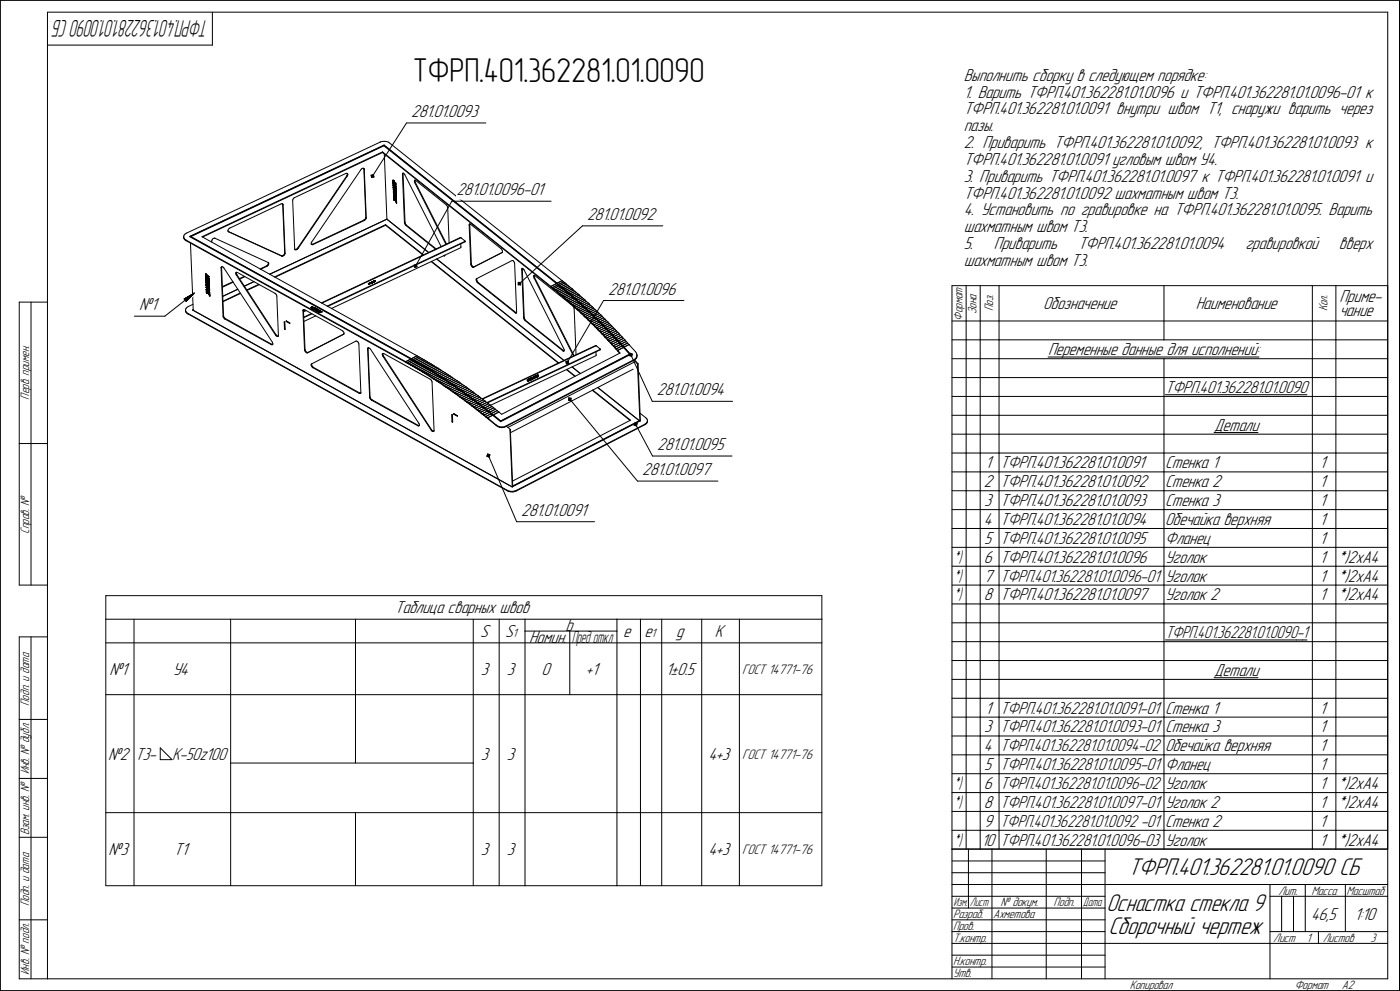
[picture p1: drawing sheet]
<svg xmlns="http://www.w3.org/2000/svg" width="594mm" height="420mm" viewBox="0 0 594 420" stroke-linecap="round" stroke-linejoin="round" font-family="sans-serif">
<defs><g id="words">
<text font-size="14.6" x="175.3" y="34.8">ТФРП.401.362281.01.0090</text>
<g font-size="10.9">
<text x="478.9" y="371.2">ТФРП.401.362281.01.0090 СБ</text>
<text x="470.6" y="396.2">Сборочный чертеж</text>
</g>
<text font-size="10.8" x="469.7" y="386.2">Оснастка стекла 9</text>
<text font-size="10.5" x="88.7" y="8.6" transform="rotate(-180 88.7 8.6)">ТФРП.401.362281.01.0090 СБ</text>
<g font-size="7.8">
<text x="409.2" y="34.2">Выполнить сборку в следующем порядке:</text>
<text x="409.2" y="41.4">1. Варить ТФРП.401.362281.01.0096 и ТФРП.401.362281.01.0096-01 к</text>
<text x="174.6" y="49.6">281.01.0093</text>
<text x="409.2" y="48.5">ТФРП.401.362281.01.0091 внутри швом Т1, снаружи варить через</text>
<text x="409.2" y="55.7">пазы.</text>
<text x="409.2" y="62.8">2. Приварить ТФРП.401.362281.01.0092, ТФРП.401.362281.01.0093 к</text>
<text x="409.2" y="69.9">ТФРП.401.362281.01.0091 угловым швом У4.</text>
<text x="409.2" y="77.1">3. Приварить ТФРП.401.362281.01.0097 к ТФРП.401.362281.01.0091 и</text>
<text x="193.8" y="82.8">281.01.0096-01</text>
<text x="409.2" y="84.2">ТФРП.401.362281.01.0092 шахматным швом Т3.</text>
<text x="249.3" y="93.3">281.01.0092</text>
<text x="409.2" y="91.3">4. Установить по гравировке на ТФРП.401.362281.01.0095. Варить</text>
<text x="409.2" y="98.5">шахматным швом Т3.</text>
<text x="409.2" y="105.6">5.</text>
<text x="422" y="105.6">Приварить</text>
<text x="457.7" y="105.6">ТФРП.401.362281.01.0094</text>
<text x="528.7" y="105.6">гравировкой</text>
<text x="568.4" y="105.6">вверх</text>
<text x="409.2" y="112.7">шахматным швом Т3.</text>
<text x="258.2" y="124.9">281.01.0096</text>
<text x="59" y="131.6">№1</text>
<text x="442.8" y="131.2">Обозначение</text>
<text x="507.7" y="131.2">Наименование</text>
<text x="568.6" y="128.3">Приме-</text>
<text x="568.6" y="134.1">чание</text>
<text x="445" y="150.7">Переменные данные для исполнений:</text>
<text x="278.9" y="167.7">281.01.0094</text>
<text x="494.7" y="166.7">ТФРП.401.362281.01.0090</text>
<text x="515.4" y="182.7">Детали</text>
<text x="279" y="190.9">281.01.0095</text>
<text x="272.6" y="201.5">281.01.0097</text>
<text x="418.2" y="198.7">1</text>
<text x="424.7" y="198.7">ТФРП.401.362281.01.0091</text>
<text x="494.6" y="198.7">Стенка 1</text>
<text x="560.2" y="198.7">1</text>
<text x="417.7" y="206.7">2</text>
<text x="424.7" y="206.7">ТФРП.401.362281.01.0092</text>
<text x="494.6" y="206.7">Стенка 2</text>
<text x="560.2" y="206.7">1</text>
<text x="417.9" y="214.7">3</text>
<text x="424.7" y="214.7">ТФРП.401.362281.01.0093</text>
<text x="494.6" y="214.7">Стенка 3</text>
<text x="560.2" y="214.7">1</text>
<text x="221.3" y="218.8">281.01.0091</text>
<text x="417.7" y="222.7">4</text>
<text x="424.7" y="222.7">ТФРП.401.362281.01.0094</text>
<text x="494.6" y="222.7">Обечайка верхняя</text>
<text x="560.2" y="222.7">1</text>
<text x="417.9" y="230.7">5</text>
<text x="424.7" y="230.7">ТФРП.401.362281.01.0095</text>
<text x="494.6" y="230.7">Фланец</text>
<text x="560.2" y="230.7">1</text>
<text x="417.7" y="238.7">6</text>
<text x="424.7" y="238.7">ТФРП.401.362281.01.0096</text>
<text x="494.6" y="238.7">Уголок</text>
<text x="560.2" y="238.7">1</text>
<text x="567.6" y="238.7">*)2xA4</text>
<text x="417.7" y="246.7">7</text>
<text x="494.6" y="246.7">Уголок</text>
<text x="560.2" y="246.7">1</text>
<text x="567.6" y="246.7">*)2xA4</text>
<text x="417.7" y="254.7">8</text>
<text x="424.7" y="254.7">ТФРП.401.362281.01.0097</text>
<text x="494.6" y="254.7">Уголок 2</text>
<text x="560.2" y="254.7">1</text>
<text x="567.6" y="254.7">*)2xA4</text>
<text x="167.7" y="260.2">Таблица сварных швов</text>
<text x="240.1" y="267.7">b</text>
<text x="203.9" y="270.2">S</text>
<text x="214.4" y="270.2">S</text>
<text x="224.6" y="272.7">Номин.</text>
<text x="264.6" y="270.2">e</text>
<text x="273.6" y="270.2">e</text>
<text x="287.1" y="270.2">g</text>
<text x="303.4" y="270.2">K</text>
<text x="46.4" y="286.2">№1</text>
<text x="73.3" y="286.2">У4</text>
<text x="204.1" y="286.2">3</text>
<text x="215.1" y="286.2">3</text>
<text x="229.9" y="286.2">0</text>
<text x="248.7" y="286.2">+1</text>
<text x="282.6" y="286.2">1±0.5</text>
<text x="515.4" y="286.7">Детали</text>
<text x="418.2" y="302.7">1</text>
<text x="424.7" y="302.7">ТФРП.401.362281.01.0091-01</text>
<text x="494.6" y="302.7">Стенка 1</text>
<text x="560.2" y="302.7">1</text>
<text x="417.9" y="310.7">3</text>
<text x="424.7" y="310.7">ТФРП.401.362281.01.0093-01</text>
<text x="494.6" y="310.7">Стенка 3</text>
<text x="560.2" y="310.7">1</text>
<text x="45.9" y="322.2">№2</text>
<text x="57.4" y="322.2">Т3-</text>
<text x="73" y="322.2">K-50z100</text>
<text x="204.1" y="322.2">3</text>
<text x="215.1" y="322.2">3</text>
<text x="300.8" y="322.2">4+3</text>
<text x="417.7" y="318.7">4</text>
<text x="494.6" y="318.7">Обечайка верхняя</text>
<text x="560.2" y="318.7">1</text>
<text x="417.9" y="326.7">5</text>
<text x="424.7" y="326.7">ТФРП.401.362281.01.0095-01</text>
<text x="494.6" y="326.7">Фланец</text>
<text x="560.2" y="326.7">1</text>
<text x="417.7" y="334.7">6</text>
<text x="494.6" y="334.7">Уголок</text>
<text x="560.2" y="334.7">1</text>
<text x="567.6" y="334.7">*)2xA4</text>
<text x="417.7" y="342.7">8</text>
<text x="494.6" y="342.7">Уголок 2</text>
<text x="560.2" y="342.7">1</text>
<text x="567.6" y="342.7">*)2xA4</text>
<text x="417.7" y="350.7">9</text>
<text x="494.6" y="350.7">Стенка 2</text>
<text x="560.2" y="350.7">1</text>
<text x="416.7" y="358.7">10</text>
<text x="494.6" y="358.7">Уголок</text>
<text x="560.2" y="358.7">1</text>
<text x="567.6" y="358.7">*)2xA4</text>
<text x="46.1" y="362.7">№3</text>
<text x="73.9" y="362.7">T1</text>
<text x="204.1" y="362.7">3</text>
<text x="215.1" y="362.7">3</text>
<text x="300.8" y="362.7">4+3</text>
<text x="556.6" y="390.2">46,5</text>
<text x="575" y="390.2">1:10</text>
</g>
<g font-size="7.7">
<text x="424.7" y="246.7">ТФРП.401.362281.01.0096-01</text>
<text x="494.7" y="270.7">ТФРП.401.362281.01.0090-1</text>
<text x="424.7" y="318.7">ТФРП.401.362281.01.0094-02</text>
<text x="424.7" y="334.7">ТФРП.401.362281.01.0096-02</text>
<text x="424.7" y="342.7">ТФРП.401.362281.01.0097-01</text>
<text x="424.7" y="350.7">ТФРП.401.362281.01.0092 -01</text>
<text x="424.7" y="358.7">ТФРП.401.362281.01.0096-03</text>
</g>
<g font-size="7.5">
<text x="404.9" y="238.7">*)</text>
<text x="404.9" y="246.7">*)</text>
<text x="404.9" y="254.7">*)</text>
<text x="242.7" y="272.7">Пред откл</text>
<text x="404.9" y="334.7">*)</text>
<text x="404.9" y="342.7">*)</text>
<text x="404.9" y="358.7">*)</text>
</g>
<g font-size="6.2">
<text x="315.1" y="285.8">ГОСТ 14771-76</text>
<text x="315.1" y="321.8">ГОСТ 14771-76</text>
<text x="315.1" y="362.3">ГОСТ 14771-76</text>
</g>
<g font-size="5.5">
<text x="408.6" y="136.1" transform="rotate(-90 408.6 136.1)">Формат</text>
<text x="414.6" y="133.3" transform="rotate(-90 414.6 133.3)">Зона</text>
<text x="421.6" y="132" transform="rotate(-90 421.6 132)">Поз.</text>
<text x="563.6" y="132.1" transform="rotate(-90 563.6 132.1)">Кол.</text>
<text x="12.4" y="169.5" transform="rotate(-90 12.4 169.5)">Перв. примен.</text>
<text x="12.4" y="226.5" transform="rotate(-90 12.4 226.5)">Справ. №</text>
<text x="217.6" y="270.2">1</text>
<text x="276.4" y="270.2">1</text>
<text x="12.4" y="299.4" transform="rotate(-90 12.4 299.4)">Подп. и дата</text>
<text x="12.4" y="328.5" transform="rotate(-90 12.4 328.5)">Инв. № дубл.</text>
<text x="12.4" y="354.2" transform="rotate(-90 12.4 354.2)">Взам. инв. №</text>
<text x="542.7" y="379.4">Лит.</text>
<text x="556.7" y="379.4">Масса</text>
<text x="571.7" y="379.4">Масштаб</text>
<text x="12.4" y="384.4" transform="rotate(-90 12.4 384.4)">Подп. и дата</text>
<text x="404.6" y="389.4">Разраб.</text>
<text x="421.7" y="389.4">Ахметова</text>
<text x="424.8" y="384.4">№ докум.</text>
<text x="447.3" y="384.4">Подп.</text>
<text x="404.6" y="394.4">Пров.</text>
<text x="404.6" y="399.4">Т.контр.</text>
<text x="540.5" y="399.4">Лист</text>
<text x="554.6" y="399.4">1</text>
<text x="561.6" y="399.4">Листов</text>
<text x="581.8" y="399.4">3</text>
<text x="12.4" y="413.5" transform="rotate(-90 12.4 413.5)">Инв. № подл.</text>
<text x="404.6" y="409.4">Н.контр.</text>
<text x="404.6" y="414.4">Утв.</text>
<text x="479.7" y="419.4">Копировал</text>
<text x="549.6" y="419.4">Формат</text>
<text x="569.6" y="419.4">A2</text>
</g>
<g font-size="5.4">
<text x="404.8" y="384.4">Изм.</text>
<text x="411.8" y="384.4">Лист</text>
<text x="459.8" y="384.4">Дата</text>
</g>
</g></defs>
<g fill="none" stroke="#000" stroke-width=".42">
<path d="M.2 .2v420zM.2 .2h593.9zM20.2 5.2v410zM20.2 5.2h569zM20.2 19.1h70zM90.2 5.2v13.9zM589.2 5.2v410zM594.1 .2v420zM162.5 60l.8-.1zM163.3 59.9l.9 .1zM172.6 52.2l-14.4 22.5zM172.6 52.2h33.7z"/>
<path d="M146.8 73.6l.4-.1zM147.2 73.5l.2 .1zM147.3 74.5l-20.9 30.7zM147.4 74.6h.1M147.4 73.6l.1 .2zM147.4 74.6l-20.9 30.8zM147.4 74.2l-.1 .3zM147.4 73.6h.1M147.5 73.8l-.1 .4zM147.5 73.6l.2 .3zM147.5 74.5h.1M147.7 73.9v.3z"/>
<path d="M147.7 74.2l-.2 .3zM153.2 71.9l-20.9 30.8zM153.6 71.5l-.4 .4zM153.6 71.5l.4-.1zM154 71.4h.3zM154.3 71.4h.1M154.4 71.4l.1 .3zM154.6 71.8h.1M154.5 71.7l.8 20.5zM154.5 71.5l.1 .2zM154.6 71.7h.1M154.6 71.8l.9 20.5z"/>
<path d="M157.5 74.3l1-.3zM157.5 74.3l.2 1zM157.7 74.4l.7-.1zM157.7 74.4l.2 .7zM157.7 75.3l1.1-.2zM157.9 75.1l.7-.1zM157.9 74.5h.4zM157.9 74.5l.1 .4zM158 74.9l.4-.1zM158.3 74.5l.1 .3zM158.4 74.3l-.1 .2zM158.4 74.3l.2 .7z"/>
<path d="M158.5 74l-.1 .3zM158.5 74l.3 1.1zM161.3 60.3l.3-.1zM161.6 60.2l.9-.2zM162.4 64.4v.3zM162.4 64.4l71.5 57.1zM162.4 64.7l71.5 57.1zM163 61.8l73.1 58.3zM163.1 61.6l73.2 58.4zM163.1 61.6h.1M163.2 65.3l1.1 27.7zM164.2 60l.6 .3z"/>
<path d="M164.8 60.3l.6 .3zM165.4 60.6l73.2 58.4zM166.8 76.6h.1M166.9 76.5h.1M166.8 76.5h.1M166.8 76.7h.1M166.8 76.8h.1M167 76.5h.1M166.9 76.4h.1M166.9 77.6h.1M166.9 77.4h.1M166.9 77.5h.1"/>
<path d="M166.9 76.8h.1M166.9 78.5h.1M166.9 77.7h.1M166.9 76.9h.1M166.9 78.6h.1M166.9 78.7h.1M166.9 76.6h.1M167 78.4h.1M166.9 78.4h.1M167 79.5h.1M166.9 77.8h.1M166.9 79.5h.1"/>
<path d="M166.9 76.7h.1M166.9 77h.1M167 76.9h.1M167 77.4h.1M166.9 77.9h.1M167 78.8h.1M167 79.6h.1M167 79.7h.1M167 77h.1M167 77.5h.1M167 77.6h.1M167 79.3h.1"/>
<path d="M167 79.4h.1M167 76.6h.1M167 77.9h.1M167 77.1h.1M167 77.7h.1M167 77.8h.1M167 79h.1M167 79.8h.1M167 78.5h.1M167 78.6h.1M167 78.7h.1M167 78.9h.1"/>
<path d="M167 78.1h.1M167.1 77.1h.1M167.1 78.4h.1M167.1 76.6h.1M167 77.2h.1M167.1 77.2h.1M167.1 78.5h.1M167.1 77.5h.1M167.1 77.6h.1M167.1 79.4h.1M167 79.9h.1M167.1 79.5h.1"/>
<path d="M167 78h.1M167.2 78.6h.1M167.1 79.9h.1M167.1 77.3h.1M167.1 78.2h.1M167.1 79h.1M167.1 78.1h.1M167.1 77.5l.4 .5zM167.1 79.2h.1M167.2 79.5h.1M167.2 76.6h.1M167.1 76.7h.1"/>
<path d="M167.1 77.6l.4 .4zM167.2 79.6h.1M167.2 78.3h.1M167.1 78.1l.2 .3zM167.1 79.1h.1M167.1 78.3l.2 .2zM167.1 78.5l.8 .8zM167.2 78.3l.1 .2zM167.2 76.7h.1M167.2 76.8h.1M167.2 78.6l.7 .8zM167.2 78.6l.7 .9z"/>
<path d="M167.2 79.2h.1M167.2 79.2l.7 .8zM167.2 79.2l.7 .9zM167.2 79.5l.7 .8zM167.3 76.8h.1M167.2 79.6l.7 .8zM167.2 79.5l.7 .9zM167.3 76.9l.7 1.5zM167.3 78.5h.1M167.3 78.4h.1M167.3 76.8l.7 1.4zM167.4 78.6h.1"/>
<path d="M167.4 78.4h.1M167.4 78.5h.1M167.5 78.6h.1M167.5 78.4h.1M167.5 78v.4zM167.6 78.1h.1M167.6 78.1v.4zM167.6 78.6h.1M167.6 78.5h.1M167.6 78.2h.1M167.7 78.3h.1M167.6 78.3h.1"/>
<path d="M167.7 78.4h.1M167.9 78.5h.1M167.8 78.5h.1M167.8 78.4h.1M167.9 78.7h.1M167.9 79.5h.1M167.9 78.5v.2zM167.9 79.4h.1M167.9 79.6h.1M167.9 78.6h.1M167.9 77.6l.1 .6zM167.9 78.9h.1"/>
<path d="M168 77.6h.1M167.9 78.8h.1M168 79.7h.1M168 79.6h.1M167.9 78.7l.1 .3zM168 78.9h.1M168 79.5h.1M168 79h.1M168 77.6v.6zM168 79.8h.1M168 78.2h.1M168.1 79.7h.1"/>
<path d="M168.1 78.4h.1M168.1 79.1h.1M168 78.4h.1M168 77.7h.1M168.1 79.9h.1M168 79.1h.1M168.1 77.8h.1M168 79l.1 .2zM168.1 77.8v.6zM168.1 79.2h.1M168.1 79.8h.1M168.1 80h.1"/>
<path d="M168.1 80.1h.1M170.9 73.9l.8 20.5zM170.9 73.9l.2-.2zM170.9 73.6v.3zM170.9 73.6h.1M171 73.4h.1M171.1 73.7l.9 20.6zM171.2 73.4l-.1 .3zM171.2 73.4l.2 .2zM171.4 73.6l.3 .3zM171.7 73.9l.2 .2zM171.9 74.1l15.4 30.5z"/>
<path d="M175.9 77l.2 .5zM175.9 76.6v.4zM175.9 76.6h.1M176.1 76.5l.2-.1zM176.1 77.5l.3-.1zM176.1 77.5l13.2 26.1zM176.2 76.9l.2 .5zM176.2 76.5v.4zM176.2 76.5h.1M176.3 76.4l.2 .1zM176.4 77.4l13.2 26.1zM176.5 76.5l12.9 10.4z"/>
<path d="M78.2 99.6l-.2 .5zM78.7 99.2l.5-.4zM78.7 99.2l-.5 .4zM79.2 98.8l82.1-38.5zM96.8 97.7v.3zM96.8 98l.1 .3zM96.9 98.2l22.6 10.3zM97 98.3h.1M96.9 97.3l-.1 .4zM97 98.3l22.6 10.3zM97.3 96.9l-.4 .4zM97.3 96.9l.3-.2z"/>
<path d="M97.6 96.7l21.7-10.2zM119.3 86.5l.4-.1zM119.7 86.4l.3 .1zM119.9 86.4l.1 .3zM120 86.5h.1M120 86.7l.2 .2zM120 86.7l.9 20.6zM120 86.5l.1 .2zM120.1 86.7h.1M120.2 86.9l.8 20.5zM124.2 85l.9 20.5zM124.3 84.6l-.1 .4z"/>
<path d="M124.5 84.2l-.2 .4zM124.5 84.2l.4-.3zM124.9 83.9h.1M125.1 83.8l21.7-10.2zM154.5 93.3l.2 .2zM154.6 93.3h.1M154.6 93.3l.4-.3zM154.8 93.4h.1M154.8 93.4l.4-.3zM155.2 92.5l-.2 .5zM155.3 92.2l-.1 .3zM155.5 92.3h.1"/>
<path d="M155.4 92.7l-.2 .4zM155.5 92.3l-.1 .4zM163.7 95.5l15.9 12.7zM163.7 95.3l16.1 12.8zM163.7 95.3v.2zM164.3 93l17.7 14.1zM167 80.5h.1M167 81.4h.1M167 80.4h.1M167 81.3h.1M167 81.5h.1M167 80.5l.3 .7z"/>
<path d="M167 80.5l1.2 1.4zM167.1 81.3h.1M167 81.6h.1M167 81.7h.1M167.1 82.4h.1M167 82.4h.1M167.1 83.3h.1M167.1 81.5h.1M167.1 83.4h.1M167.1 82.5l.2 .6zM167.1 82.4l1.1 1.4zM167.1 82.4l.3 .7z"/>
<path d="M167.1 81.4h.1M167.1 81.7h.1M167.1 80.1h.1M167.2 81.4h.1M167.2 83.2h.1M167.1 83.2h.1M167.1 80.7l.2 .5zM167.1 80h.1M167.1 83.5h.1M167.1 84.4h.1M167.1 84.5h.1M167.1 81.8h.1"/>
<path d="M167.1 80.7l1.1 1.3zM167.2 84.4h.1M167.1 84.3h.1M167.1 81.6h.1M167.1 83.6h.1M167.2 81.3h.1M167.2 83.4h.1M167.2 84.5h.1M167.2 81.8h.1M167.2 80.7h.1M167.2 80.1h.1M167.2 83.6h.1"/>
<path d="M167.2 82h.1M167.2 83.7h.1M167.2 80.7l1 1.3zM167.2 84.2h.1M167.2 83.5h.1M167.2 84.3h.1M167.3 83.4h.1M167.2 82.6l1.1 1.3zM167.2 82.6l.2 .5zM167.2 81.9h.1M167.2 84.6h.1M167.3 80.2h.1"/>
<path d="M167.3 84.2h.1M167.3 81.5h.1M167.2 80.1l.7 .9zM167.3 84.6h.1M167.3 81.4h.1M167.3 83.3h.1M167.2 82.1h.1M167.2 80.2l.7 .9zM167.3 82h.1M167.3 83.8h.1M167.3 81.2h.1M167.3 80.2l.6 .9z"/>
<path d="M167.3 84.8h.1M167.3 84.3h.1M167.3 81.5l.7 .8zM167.3 83.7h.1M167.3 84.7h.1M167.3 81.4l.7 .9zM167.3 84.4h.1M167.3 83.5h.1M167.3 82l.7 .9zM167.3 82.2l.7 .8zM167.3 83.9h.1M167.4 83.5h.1"/>
<path d="M167.4 83.6h.1M167.4 84.3h.1M167.4 83.1h.1M167.4 84.9h.1M167.3 82.1l.7 .9zM167.3 82.1h.1M167.3 83.1h.1M167.4 84.4h.1M167.4 84h.1M167.4 85h.1M167.5 83.6h.1M167.4 83.9h.1"/>
<path d="M167.5 83.5h.1M167.4 83.2h.1M167.5 83.7h.1M167.5 84.4h.1M167.4 84.5h.1M167.5 84.5h.1M167.5 84.1h.1M167.5 84h.1M167.6 83.7h.1M167.6 84.6h.1M167.5 84.2h.1M167.6 84.5h.1"/>
<path d="M167.5 84.6h.1M167.6 83.9h.1M167.6 84.2h.1M167.6 83.8h.1M167.6 84.7l.7 1.4zM167.6 84.1h.1M167.6 84.6l.7 1.4zM167.6 84.6l.8 1.5zM167.6 84h.1M167.7 84.2h.1M167.7 84.3h.1M167.7 83.8h.1"/>
<path d="M167.7 84.4h.1M167.8 83.9h.1M167.8 84h.1M167.7 84h.1M167.7 84.1h.1M167.8 84.5h.1M167.8 84.4h.1M167.9 83.9h.1M167.8 84.3h.1M167.9 84h.1M167.8 84.6h.1M167.9 84.1h.1"/>
<path d="M167.9 84.5h.1M167.9 84.6h.1M167.9 84.7h.1M167.9 83.9l.2 .3zM167.9 84.1l.2 .2zM167.9 84.6l.2 .2zM167.9 80.1h.1M168 80.4h.1M167.9 84l.2 .2zM167.9 80.4h.1M167.9 80.5h.1M167.9 80h.1"/>
<path d="M167.9 84.7l.2 .2zM167.9 81.1h.1M167.9 81h.1M168 80.6h.1M168 80.5h.1M168 82.4h.1M168 82.3h.1M168 81h.1M168 80.2h.1M168 81.2h.1M168 80.1h.1M168.1 82.3h.1"/>
<path d="M168.1 82.5h.1M168.1 82.4h.1M168.1 80.6h.1M168 81.1h.1M168 83h.1M168.1 80.7h.1M168 82.9h.1M168.1 84.3h.1M168.1 84.8h.1M168.1 84.2h.1M168.1 81.5h.1M168.1 80.2h.1"/>
<path d="M168.1 81.2h.1M168.1 81h.1M168.1 81.1h.1M168.1 80.9h.1M168.1 80.8h.1M168.1 82.9h.1M168.1 83.1h.1M168.1 84.9h.1M168.1 84.4h.1M168.1 81.6h.1M168.1 83h.1M168.1 82.6h.1"/>
<path d="M168.1 85h.1M168.2 84.5h.1M168.2 84.4h.1M168.2 82.7h.1M168.2 81h.1M168.2 81.6h.1M168.1 83.4h.1M168.1 83.5h.1M168.1 81.7h.1M168.2 83.4h.1M168.2 82.9h.1M168.1 82.8h.1"/>
<path d="M168.1 82.7h.1M168.2 84.9h.1M168.2 82h.1M168.2 82.8h.1M168.2 81.1h.1M168.2 85h.1M168.2 81.9h.1M168.2 83.1h.1M168.2 81.2h.1M168.2 83.5h.1M168.2 83.6h.1M168.2 81.7h.1"/>
<path d="M168.2 84.6h.1M168.3 84.6h.1M168.3 84.7h.1M168.3 82.9h.1M168.3 83.5h.1M168.3 83.8h.1M168.2 84.7h.1M168.2 84.8h.1M168.3 83.9h.1M168.3 84.8h.1M168.3 83.1h.1M168.3 85.4h.1"/>
<path d="M168.3 85h.1M168.3 83h.1M168.3 84.9h.1M168.3 85.4v.6zM168.3 83.6h.1M168.4 85.4h.1M168.3 85.4v.5zM168.4 86.1h.1M168.3 85.9h.1M168.4 84.9h.1M168.3 86.1h.1M168.4 85.5h.1"/>
<path d="M168.4 86.2h.1M168.4 85.5v.7zM171.7 94.4l.1 .5zM171.7 94.4l.3-.1zM171.8 94.9l.3 .4zM172 94.3v.4zM172 94.7l.3 .5zM172.1 95.3l.2 .3zM172.3 95.2l.3 .3zM172.3 95.6l12.7 10.1zM172.3 95.6l.3-.1zM172.6 95.5l12.6 10.1z"/>
<path d="M189.4 86.9l.3 .3zM189.7 87.2l.2 .5zM189.9 87.7l.2 .4zM190.1 88.1l.6 14.9zM191.8 85.3l-15.4 27.5zM191.8 85.3h42.2zM199.2 95.4l.2-.1zM199.2 95.4l.7 16.6zM199.2 95.1v.3zM199.2 95.1h.1M199.3 95h.1M199.4 95.3l.7 16.6z"/>
<path d="M199.5 95l-.1 .3zM199.6 95l.2 .1zM199.8 95.1l12.9 10.4zM247.3 95.8h34.1zM78 100.8l.1 .5zM78 100.8h.1M78 100.7h.1M78 100.5l.1 .4zM78 100.1v.4zM78.1 100.9l.3 .4zM78.1 101.3l.3 .4zM78.4 101.3l.4 .4z"/>
<path d="M78.4 101.7l.6 .4zM78.8 101.7h.1M79 101.8l93.3 51.6zM79 102.1l93.3 51.6zM79 101.8v.3zM80.5 100.3l93.7 51.9zM80.5 100.3l82.6-38.7zM80.5 100.4l82.6-38.8zM80.9 103.1l1.1 28.5zM81 100.4l93.4 51.7zM81 100.4l82-38.6zM85.8 100.4l90.5 50.1z"/>
<path d="M85.8 100.4l76.6-36zM86 100.5l76.4-35.8zM87.3 116h.1M87.3 116.1h.1M87.3 116.1l.3 .6zM87.3 117.1h.1M87.3 116l1.4 1.3zM87.3 116.9h.1M87.4 117.9h.1M87.3 117.2h.1M87.4 118.1h.1M87.3 117h.1"/>
<path d="M87.4 116.8h.1M87.4 119h.1M87.4 118.2h.1M87.4 117.3h.1M87.4 118.9h.1M87.4 117.8h.1M87.5 116.8h.1M87.4 118.3h.1M87.5 118.8h.1M87.4 118.8h.1M87.5 117h.1M87.4 117h.1"/>
<path d="M87.4 117.1h.1M87.4 119.2h.1M87.5 117.8h.1M87.5 119.9h.1M87.4 117.4h.1M87.4 117.2h.1M87.4 119.9h.1M87.4 120h.1M87.4 119.1h.1M87.5 118.2h.1M87.5 116.2l1.2 1.2zM87.5 117.4h.1"/>
<path d="M87.5 118.4h.1M87.5 120l.3 .6zM87.5 116.3l1.2 1.1zM87.5 120h.1M87.5 118h.1M87.5 116.3l.2 .4zM87.5 119.3h.1M87.5 116.2h.1M87.5 117.3h.1M87.5 118.3h.1M87.5 119h.1M87.5 117.5h.1"/>
<path d="M87.5 119.2h.1M87.6 117.9h.1M87.5 119.9l1.4 1.3zM87.5 119.4h.1M87.6 117h.1M87.6 118h.1M87.5 117.9h.1M87.6 119h.1M87.5 118.5h.1M87.5 116.9h.1M87.6 118.8h.1M87.7 118h.1"/>
<path d="M87.6 118.6h.1M87.6 118.9h.1M87.6 116.9h.1M87.6 118.4h.1M87.6 117.6h.1M87.7 117.9h.1M87.6 117.1h.1M87.6 119.5h.1M87.6 119.4h.1M87.6 117.1l.5 .3zM87.7 119h.1M87.6 117l.5 .4z"/>
<path d="M87.6 116.7h.1M87.6 116.8h.1M87.6 117.7l.3 .2zM87.6 118.5h.1M87.6 119.6h.1M87.6 117.6l.2 .2zM87.7 118.9h.1M87.7 117.9l.8 .8zM87.7 118.7l.9 .8zM87.7 118l.8 .8zM87.7 117.7h.1M87.7 117.7l.2 .2z"/>
<path d="M87.7 116.8h.1M87.7 118.6l.8 .7zM87.7 119.6h.1M87.7 119.5h.1M87.7 119.5l.9 .8zM87.7 118.9l.9 .8zM87.7 119l.9 .8zM87.8 119.7h.1M87.7 119.7l.9 .7zM87.7 118.7h.1M87.8 119.7l.8 .7zM87.8 117.8h.1"/>
<path d="M87.9 117.9h.1M88 117.9h.1M88 118h.1M88.1 117.9h.1M88.1 117.8h.1M88.1 117.4v.4zM88.1 118h.1M88.2 117.5h.1M88.1 117.5l.1 .4zM88.1 117.5h.1M88.2 117.9h.1M88.2 117.6h.1"/>
<path d="M88.2 117.5l.2 .2zM88.3 117.6h.1M88.3 117.7h.1M88.3 117.8h.1M88.4 117.8h.1M88.4 117.7h.1M88.5 117.9h.1M88.4 117.9h.1M88.6 118.9h.1M88.6 118.8h.1M88.5 118h.1M88.5 119.3h.1"/>
<path d="M88.5 117.9l.1 .2zM88.6 119.8h.1M88.6 119.5h.1M88.6 118.1h.1M88.6 119.9h.1M88.7 118.9h.1M88.6 119.4h.1M88.6 118.2h.1M88.7 119h.1M88.7 118.3h.1M88.7 119.9h.1M88.6 118.3h.1"/>
<path d="M88.7 120h.1M88.7 119.8h.1M88.6 118.1l.1 .2zM88.7 119.4h.1M88.7 119.2h.1M88.7 119.1h.1M88.7 119.5h.1M88.7 118.4h.1M88.8 119.1h.1M88.7 120.1h.1M88.8 117.3h.1M88.7 117.3h.1"/>
<path d="M88.8 119.2h.1M88.7 117.4h.1M88.8 120h.1M88.8 120.1h.1M88.8 118.4h.1M88.8 119.3h.1M88.8 119.5h.1M88.8 118.5h.1M88.8 117.4h.1M88.9 120.1h.1M88.9 119.3h.1M88.9 119.5h.1"/>
<path d="M89.9 102.2v.5zM90 101.9l-.1 .3zM90.2 101.5l-.2 .4zM90.2 101.5l.4-.4zM90.6 101.1l.3-.1zM90.9 101h.3zM91.2 101h.1M91.3 101l22.5 10.3zM93.9 113.6l.2-.2zM93.9 113.6l.8 20.5zM93.9 113.4v.2zM94.1 113.1h.1"/>
<path d="M94 113.2l-.1 .2zM94.1 113.4l.8 20.5zM94.1 113.4h.1M94.1 113.1v.3zM94.1 113.1h.3zM94.4 113.1l.3 .2zM94.7 113.3l.4 .4zM95.1 113.7l20.5 31.4zM100.1 116l.1 .5zM100.1 115.7v.3zM100.2 115.5h.3zM100.2 115.5l-.1 .2z"/>
<path d="M100.2 116.5h.1M100.3 115.7v.4zM100.3 116.1l.2 .4zM100.3 116.6l16.7 25.5zM100.3 116.6l.2-.1zM100.4 115.5l-.1 .2zM100.5 115.5l.3 .1zM100.5 116.5l16.7 25.5zM100.8 115.6l16 8.8zM101.6 118.2l2.1-1zM101.8 118.4l2.2-1.1zM110.4 114.1l2.8-1.3z"/>
<path d="M110.7 114.2l2.6-1.3zM113.2 112.8l.1 .1zM113.3 112.7h.1M113.3 112.7l.4-.3zM113.3 112.9l.3-.2zM113.8 111.3h.1M113.9 111.3l.1 .3zM113.9 112l-.2 .4zM114 111.4l.1 .2zM114 112.4l-.4 .3zM114 111.6l-.1 .4zM114.1 111.6v.4z"/>
<path d="M114.1 112l-.1 .4zM114.5 116.3l49.8-23.3zM116.5 117.5l47.2-22.2zM116.8 117.6l46.9-22.1zM119.5 108.5h.3zM119.5 108.5h.1M119.5 108.5l.1 .1zM119.6 108.6l.4 .1zM119.8 108.5l.4-.1zM120 108.7l.4-.2zM120.2 108.4l.4-.4zM120.4 108.5l.3-.3z"/>
<path d="M120.8 107.7l-.2 .3zM120.9 107.3l-.1 .4zM120.9 107.3l.1 .1zM120.9 107.8l-.2 .4zM121 107.4l-.1 .4zM125.1 105.6h.1M125.1 105.6l.2 .3zM125.3 105.8h.1M125.3 105.8h.3zM125.4 106h.1M125.4 106h.4zM125.6 105.8l.4-.2z"/>
<path d="M125.8 106l.4-.3zM126.2 105.7l.3-.3zM126.4 105.2l-.4 .4zM126.4 105.2l.1 .2zM132.1 103.5l.1 .2zM132.1 103.1v.4zM132.2 103.6l.2 .1zM132.3 103.7h.1M132.2 102.7l-.1 .4zM132.2 102.7h.1M132.3 103.7l.3 .1zM132.4 103.7l.4-.1z"/>
<path d="M132.6 103.8l.3-.1zM132.9 103.7h.1M132.8 103.6l21.7-10.3zM132.9 103.7l21.8-10.2zM157.1 120h.1M157.2 120h.1M157.3 120h.1M157.4 119.9h.1M157.4 120h.1M157.5 119.8h.1M157.4 119.8h.1M157.5 120h.1"/>
<path d="M157.6 120h.1M157.6 119.8h.1M157.7 120h.1M157.6 119.7h.1M157.7 119.8h.1M157.7 119.7h.1M157.8 119.8h.1M157.8 119.7h.1M157.8 119.8l.1 .2zM157.9 119.6h.1M157.9 120h.1M157.9 119.7h.1"/>
<path d="M157.9 119.9h.1M158 119.9h.1M157.9 119.7l.1 .2zM158 119.6h.1M158.1 119.6h.1M158.1 119.9h.1M158.1 119.5h.1M158.1 119.6l.1 .2zM158.1 119.8h.1M158.2 119.8h.1M158.2 119.5h.1M158.2 119.5l.1 .3z"/>
<path d="M158.3 119.8h.1M158.4 119.4h.1M158.4 119.7h.1M158.4 119.5l.1 .2zM158.4 119.5h.1M158.5 119.6h.1M158.5 119.4h.1M158.5 119.7h.1M158.5 119.3h.1M158.6 119.4h.1M158.6 119.7h.1M158.6 119.3h.1"/>
<path d="M158.7 119.6h.1M158.6 119.6h.1M158.7 119.3h.1M158.7 119.3l.1 .2zM158.8 119.5h.1M158.9 119.4h.1M158.9 119.5h.1M158.9 119.2h.1M158.9 119.3h.1M158.9 119.1h.1M159 119.2h.1M159 119.4h.1"/>
<path d="M159 119.1h.1M159 119.3h.1M159 119.5h.1M159.1 119.3h.1M159.1 119.1h.1M159.1 119.2h.1M159.1 119.4h.1M159.1 119.5h.1M159.1 119h.1M159.3 119h.1M159.2 119.3h.1M159.3 119.3h.1"/>
<path d="M159.3 119l-.1 .3zM159.3 119v.3zM159.4 119.3h.1M159.4 119.2h.1M175.8 112.4l1-.3zM175.8 112.4l.3 1.1zM176 112.6l.7-.2zM176 112.6l.2 .6zM176.1 113.5l1-.3zM176.2 113.2l.7-.1zM176.2 112.7l.4-.1zM176.2 112.7l.1 .3z"/>
<path d="M176.3 113l.4-.1zM176.6 112.6l.1 .3zM176.7 112.4l-.1 .2zM176.7 112.4l.2 .7zM176.8 112.1l-.1 .3zM176.8 112.1l.3 1.1zM183 111l54 43zM183.2 110.9l54 43zM185.4 109.9l54 43zM188.6 108.5h.1M188.8 108.5h.1M188.6 108.3l.2 .1z"/>
<path d="M188.9 108.2l-.1 .3zM195.4 100.8h.1M195.6 100.8h.1M195.6 103.5l.1 1.1zM195.7 104.6v.4zM195.7 100.8l.3 .3zM196 101.1l1.2 1zM197.2 102.1l.3 .2zM197.5 102.3h.1M199.9 112v.4zM199.9 112l.2-.1zM199.9 112.4l.3 .5z"/>
<path d="M200.1 111.9l.1 .4zM200.2 112.9l.3 .3zM200.2 112.3l.2 .5zM200.4 112.8l.3 .3zM200.5 113.2l.2 .2zM200.7 113.1l.3 .1zM200.9 113.4h.1M200.9 113.4l.3-.2zM200.9 113.4l12.3-6.3zM201.2 113.2h.1M201.2 113.2l12-6.1zM202.1 118.6l.1 .5z"/>
<path d="M202.2 118.4l-.1 .2zM202.2 119.1l.3 .5zM202.2 118.4h.1M202.3 118.2l15.1-7.7zM202.4 118.5l.1 .5zM202.4 118.2v.3zM202.4 118.2h.1M202.5 119.6l.3 .3zM202.5 119l.2 .5zM202.7 119.5l.3 .3zM202.8 119.9l15.9 12.8zM202.8 119.9l.2-.1z"/>
<path d="M203 119.8l16 12.7zM212.7 105.5l.3 .2zM213 105.7l.2 .5zM213.2 106.2l.1 .5zM213.3 107h.1M213.3 106.7v.3zM217.4 110.5h.1M217.6 110.5l.3 .1zM217.9 110.6l.2 .4zM218.1 111l.3 .5zM218.4 111.5l.1 .3zM218.5 111.8l.8 20.6z"/>
<path d="M220 119.8h1.1zM220 119.8v1zM220.2 120h.7zM220.2 120l-.1 .6zM220.9 120v.7zM220.9 120l.2-.2zM221.1 119.8l-.1 1.1zM221.5 114.3l.2-.2zM221.5 114.3l.8 20.5zM221.5 114v.3zM221.5 114h.1M221.7 113.8h.1"/>
<path d="M221.7 114.1l.8 20.6zM221.8 113.8l-.1 .3zM221.8 113.8l.3 .2zM222.1 114l.3 .3zM222.4 114.3l.1 .2zM222.5 114.5l16.8 33.3zM226.6 117.4l.1 .5zM226.6 117v.4zM226.6 117h.1M226.7 116.8h.2zM226.7 117.9l16.8 33.1zM226.7 117.9l.3-.1z"/>
<path d="M226.8 117.3l.2 .5zM226.8 116.9v.4zM226.8 116.9h.1M226.9 116.8l.2 .1zM227 117.8l16.7 33.1zM227.1 116.9l16 12.8zM238.6 119l.6 .5zM239.3 119.5h.1M239.3 119.5l.5 .5zM239.8 120h.1M8.2 128.1v120.1zM8.2 128.1h12z"/>
<path d="M13.2 128.1v120.1zM57 134.1h13zM70 134.1l12.5-9.8zM78.1 126.8l.8 .2zM78.1 126.8l4.4-2.5zM78.8 131.7h.1M78.7 131.6l.1 .2zM78.8 131.7l.1 .5zM78.8 131.9l.1 .5zM78.8 131.9h.1M78.8 131.1l-.1 .5zM78.9 132.2l.3 .3z"/>
<path d="M78.9 132.4l.3 .4zM78.9 127l.1 .9zM79 130.7l-.2 .4zM79 130.7l.5-.4zM79.2 132.5l.6 .4zM79.2 132.8l.6 .3zM79.5 130.3l.5-.3zM79.8 132.9h.1M79.8 133.1l135.6 75.1zM79.8 132.9l135.6 75.1zM80 130h.1M80.1 130l1.8-.9z"/>
<path d="M81.7 131.5l135.7 75zM81.7 131.5l.3-.1zM81.8 131.5l.2-.1zM82 131.6l135.5 74.9zM82.5 124.3l-3.5 3.6zM87.5 120.9h.1M87.5 121h.1M87.5 120.8h.1M87.5 121.8h.1M87.5 121.1h.1M87.5 121.9h.1M87.5 120.7h.1"/>
<path d="M87.5 121.9l.4 .6zM87.5 121.9l1.4 1.2zM87.5 121.9l.4 .7zM87.5 122.9h.1M87.5 121.2h.1M87.6 122.9h.1M87.5 122.8h.1M87.6 123h.1M87.6 120.7h.1M87.6 123.8h.1M87.6 121.1h.1M87.6 121.3h.1"/>
<path d="M87.6 120.9h.1M87.6 123.1h.1M87.6 122.7h.1M87.6 123.9h.1M87.6 122.8h.1M87.6 121.2h.1M87.7 122.7h.1M87.7 123.7h.1M87.6 123.7h.1M87.6 120.1l.2 .5zM87.6 120.1l1.3 1.2zM87.6 124h.1"/>
<path d="M87.7 120.9h.1M87.7 120.8h.1M87.8 123.7h.1M87.7 122.9h.1M87.7 123h.1M87.7 123.1h.1M87.7 121.4h.1M87.7 124.1h.1M87.7 121.3h.1M87.7 122.1l1.3 1.1zM87.7 124h.1M87.7 123.9h.1"/>
<path d="M87.8 122.9h.1M87.7 121.5h.1M87.8 120.9h.1M87.7 124.2h.1M87.7 123.3h.1M87.7 122.8h.1M87.8 124.1h.1M87.7 122.1l1.2 1.1zM87.7 122.1l.2 .4zM87.8 120.8h.1M87.8 120.8l.8 .8zM87.8 124.2h.1"/>
<path d="M87.8 121.4h.1M87.8 123.8h.1M87.8 123.2h.1M87.8 121.5h.1M87.8 123.3h.1M87.8 121.6h.1M87.8 120.6h.1M87.8 124.3h.1M87.8 120.9l.8 .8zM87.8 123.4h.1M87.8 121.6l.8 .7zM87.8 122.8h.1"/>
<path d="M87.8 121.5l.8 .8zM87.9 123.8h.1M87.8 121.6l.9 .7zM87.9 120.6h.1M87.9 124.4h.1M87.9 124.3h.1M87.9 122.9h.1M87.8 120.7h.1M87.9 120.7h.1M88 123.6h.1M88 123.4h.1M87.9 123.4h.1"/>
<path d="M87.9 122.5h.1M87.9 122.6h.1M88 123h.1M88 123.9h.1M88 123.8h.1M88 122.6h.1M87.9 124.5h.1M87.9 123.9h.1M88 122.9h.1M88 123.1h.1M88 123.5h.1M88.1 123.9h.1"/>
<path d="M88.1 123h.1M88.1 123.1h.1M88.1 124h.1M88.1 124.1h.1M88.1 123.6h.1M88.1 123.5h.1M88.1 123.2h.1M88.1 124.1l.9 1.4zM88.2 124h.1M88.2 123.3h.1M88.1 123.7h.1M88.1 124l.9 1.4z"/>
<path d="M88.2 123.2h.1M88.2 123.5h.1M88.2 123.4h.1M88.2 123.7h.1M88.2 124l.8 1.3zM88.3 123.2h.1M88.3 123.7h.1M88.3 123.8h.1M88.3 123.4h.1M88.3 123.6h.1M88.4 123.4h.1M88.3 123.9h.1"/>
<path d="M88.4 123.9h.1M88.4 123.2h.1M88.4 123.3h.1M88.4 124h.1M88.5 123.4h.1M88.5 123.3h.1M88.5 124h.1M88.5 123.3l.2 .2zM88.5 123.9h.1M88.5 124l.2 .2zM88.5 123.4l.2 .2zM88.6 124.1h.1"/>
<path d="M88.5 124.1l.2 .2zM88.6 120.3h.1M88.6 124.1l.2 .1zM88.6 120.4h.1M88.6 122.3h.1M88.7 121.8h.1M88.7 122.3h.1M88.6 121.7h.1M88.7 121.7h.1M88.7 120.5h.1M88.7 120.4h.1M88.7 122.4h.1"/>
<path d="M88.8 123.6h.1M88.8 121.9h.1M88.7 124.3h.1M88.8 123.7h.1M88.8 121.8h.1M88.7 124.2h.1M88.8 122.3h.1M88.8 120.9h.1M88.8 120.2h.1M88.8 120.5h.1M88.8 122h.1M88.8 120.4h.1"/>
<path d="M88.8 120.8h.1M88.8 122.4h.1M88.9 123.7h.1M88.8 124.2h.1M88.8 120.3h.1M88.9 121.9h.1M88.8 122.5h.1M88.9 122h.1M88.8 122.8h.1M88.8 124.3h.1M88.8 121h.1M88.9 122.8h.1"/>
<path d="M88.9 120.9h.1M88.9 122.3h.1M88.9 123.8h.1M88.9 122.7h.1M88.9 122.9h.1M88.9 120.5h.1M88.9 123.9h.1M88.9 122.2h.1M88.9 121h.1M88.9 122.1h.1M88.9 121.2h.1M88.9 121.3h.1"/>
<path d="M88.9 122.4h.1M88.9 124.3h.1M88.9 120.3h.1M88.9 120.2h.1M88.9 124.2h.1M88.9 120.4h.1M88.9 124h.1M88.9 124.4h.1M89 122.8h.1M88.9 124.1h.1M89 123.9h.1M88.9 122.5h.1"/>
<path d="M89 123.2h.1M89 122.2h.1M89 123.1h.1M88.9 123.2h.1M89 122.9h.1M89 124.7h.1M89 124.4h.1M89 124.8v.5zM89 124h.1M89 122.4h.1M89 124.7v.6zM89 124.3h.1"/>
<path d="M89 124.1h.1M89 125.5h.1M89.1 124.8h.1M89 124.8h.1M89 125.3h.1M89.1 125.5h.1M89 125.4h.1M89.1 124.8v.7zM94.4 121.6l4.4-2.1zM94.4 121.8l4.6-2.1zM94.6 125.7l6.4-3zM94.7 128l7.4-3.5z"/>
<path d="M94.7 127.8l7.3-3.5zM94.7 134.1l.2-.2zM94.7 134.1l.1 .4zM94.8 134.5l.2 .4zM94.9 133.9l.1 .4zM95 134.3l.2 .4zM95 134.9l.4 .4zM95.2 134.7l.4 .4zM95.4 135.3h.1M95.5 135.3l19.6 10.8zM95.5 135.3l.2-.2zM95.6 135.1h.1"/>
<path d="M95.7 135.1l19.6 10.9zM103.7 121.4l4.1-1.9zM104.8 123l5.1-2.4zM104.9 123.1l5.2-2.4zM116.8 124.4h.1M116.8 124.4l.4 .4zM117.2 124.8l.2 .4zM117.4 125.2l.1 .4zM117.5 125.6l.7 16.7zM120.6 136.5l.2 3.1zM120.6 136.5l.3 .2zM120.9 139.5h.1"/>
<path d="M120.8 139.6l.2 .1zM120.8 136.6l.1 2.9zM120.9 136.7l.1 3zM121 139.6h.1M121.5 136.3h.1M121.5 136.3l1.5 .9zM121.5 136.1l1.5 .8zM121.6 136.2h.1M121.6 136.3h.1M121.6 136.3l1.4 .8zM123 136.9v.3zM128.6 131.7l.7 16.7z"/>
<path d="M128.6 131.7l.2-.1zM128.7 131.5l-.1 .2zM128.8 131.3h.2zM128.8 131.3l-.1 .2zM128.8 131.6l.7 16.7zM128.8 131.5h.1M128.8 132l1-.4zM128.9 131.3l-.1 .2zM128.9 132.2l1.1-.5zM128.9 134.7l3.6-1.6zM128.9 134.5l3.3-1.5zM129 131.3l.3 .1z"/>
<path d="M129 136.4l5-2.4zM129.3 131.4l16 8.8zM132 130.5h.1M131.9 130.5h.1M131.9 130.5l.7-.2zM132 130.5l.7-.2zM132 130.5l.6-.2zM132.3 130.6h.1M132.2 130.6h.1M132.2 130.7h.1M132.2 130.3h.1M132.3 130.3h.1"/>
<path d="M132.5 130.2h.1M132.4 130.8h.1M132.3 130.7h.1M132.3 130.6l.3-.1zM132.4 130.1h.1M132.3 130.1h.1M132.4 130.7h.1M132.4 130.6h.1M132.4 130.6l.3-.1zM132.5 130.8h.1M132.7 130.1h.1M132.6 130.3h.1"/>
<path d="M132.5 130.2l.3 .1zM132.6 130.8h.1M132.7 130.4h.1M132.7 130.5h.1M132.7 130.8h.1M132.8 130.7h.1M132.7 130.9h.1M132.8 130.9h.1M132.8 130.3h.1M132.8 130.1h.1M132.8 130.4h.1M132.9 130.6h.1"/>
<path d="M132.8 131h.1M132.8 130.5h.1M132.8 130.8h.1M132.8 130.8l.5-.2zM132.8 130.9l.5-.3zM132.9 131h.1M132.8 130.6h.1M132.9 130.4h.1M132.9 130.9h.1M132.9 130.9l.5-.3zM132.9 130.7h.1M133.1 130.4h.1"/>
<path d="M132.9 131.1h.1M133 131h.1M133 130.4h.1M133 131.1h.1M133.1 131h.1M133.2 130.4h.1M133.1 131.1h.1M133.1 131l.5-.2zM133.2 131.2h.1M133.3 130.4h.1M133.2 131.1h.1M133.2 131l.5-.2z"/>
<path d="M133.3 131.1h.1M133.3 131.2h.1M133.3 130.5h.1M133.3 131.3h.1M133.3 131.1l.5-.2zM133.4 131.2h.1M133.3 131.1l.6-.2zM133.4 130.6h.1M133.4 131.3h.1M133.5 130.6h.1M133.5 131.3h.1M133.6 130.6h.1"/>
<path d="M133.6 131.3h.1M133.6 130.7h.1M133.6 131.3l.6-.2zM133.6 131.3l.5-.2zM133.6 130.8h.1M133.7 130.7h.1M133.7 130.6h.1M133.7 130.8h.1M133.8 130.7h.1M133.7 131.5l.9-.3zM133.7 131.5h.1M133.7 131.5l.9-.4z"/>
<path d="M133.8 131.5h.3zM133.8 130.8h.1M133.9 130.9h.1M133.9 131.5h.2zM133.9 131.5l.8-.3zM134 130.9h.1M134.1 130.9h.1M134.1 131.7h.1M134.2 131.5h.1M134.2 130.9h.1M134.1 131.1h.1M134.2 131.7h.1"/>
<path d="M134.1 131.5h.1M134.2 131.1h.1M134.2 131h.1M134.2 131.6h.1M134.2 131.8h.1M134.2 131.6l.5-.2zM134.3 131.6h.1M134.3 131h.1M134.3 131.7h.1M134.3 131.8h.1M134.3 131.6l.5-.2zM134.4 131.8h.1"/>
<path d="M134.5 131.1h.1M134.4 131.1h.1M134.5 131.8h.1M134.5 131.7l.5-.1zM134.5 131.8l.5-.2zM134.6 131.2h.1M134.6 131.8l.5-.2zM134.6 131.1h.1M134.7 131.2h.1M134.7 131.1h.1M134.7 132l.8-.3zM134.7 132h.1"/>
<path d="M134.7 132h.3zM134.8 131.4h.1M134.9 131.4h.1M134.8 132h.2zM134.8 132l.8-.3zM135 131.4h.1M135 131.6h.1M135.1 131.4h.1M135.1 132h.1M135 132h.1M135.1 132.2h.1M135.1 131.5h.1"/>
<path d="M135.1 131.6h.1M135.2 132.3h.1M135.1 132.1h.1M135.2 131.4h.1M135.1 132.3h.1M135.2 132.1h.1M135.2 131.5h.1M135.2 132.2h.1M135.2 131.6h.1M135.3 132.1h.1M135.3 132.2h.1M135.3 132.3h.1"/>
<path d="M135.3 131.6h.1M135.4 131.6h.1M135.4 132.1h.1M135.4 132.2h.1M135.4 132h.1M135.4 132.3h.1M135.5 132.2h.1M135.5 131.6h.1M135.5 132h.1M135.5 132.1h.1M135.6 132.2h.1M135.6 132.1h.1"/>
<path d="M135.6 132h.1M135.5 131.7h.1M135.6 131.7h.1M135.6 132.4h.1M135.7 131.9h.1M135.6 132.5h.1M135.6 132.3h.1M135.7 132.5h.1M135.7 132.3h.1M135.7 132.4h.1M135.7 132.2h.1M135.7 132.1h.1"/>
<path d="M135.8 131.9h.1M135.8 132.5h.1M135.8 132.3h.1M135.8 132.1h.1M135.8 132.6h.1M135.8 132.2h.1M135.8 132.3l.8-.1zM135.8 132.3h.8zM135.8 132.3h.9zM135.9 132.5h.1M135.9 131.9h.1M136 132.1h.1"/>
<path d="M136 131.9h.1M136 132.5h.1M136 132h.1M136.1 132h.1M136.1 132.1h.1M136.3 132.1h.1M136.4 132.1h.1M136.3 132.1l.3 .1zM136.4 132.1l.3 .1zM136.4 132.1l.3 .2zM136.4 128.5l59-27.7zM136.6 132.3h.1"/>
<path d="M136.7 128.6l59-27.8zM136.7 132.3h.1M138.9 129.8l58.6-27.5zM139.1 130l58.4-27.5zM140.7 130.9l55-25.9zM156.4 120.4h.1M156.4 120.4l.1 .2zM156.4 120.3h.1M156.4 120.3l.1 .3zM156.6 120.2h.1M156.6 120.5h.1M156.6 120.3h.1"/>
<path d="M156.5 120.6h.1M156.7 120.5h.1M156.7 120.2h.1M156.6 120.3l.1 .2zM156.8 120.2h.1M156.8 120.5h.1M156.8 120.2l.1 .2zM156.8 120.3h.1M156.8 120.2l.3-.1zM156.9 120.3h.1M156.8 120.4h.1M157.1 120.2h.1"/>
<path d="M156.9 120.5h.1M156.9 120.4h.1M157.1 120.1h.1M157.2 120.2h.1M157.2 120.1h.1M157.3 120.3h.1M157.3 120.1h.1M157.2 120.3h.1M157.3 120.2h.1M157.4 120.1h.1M157.4 120.2h.1M157.5 120.2h.1"/>
<path d="M157.5 120.1h.1M157.6 120.1h.1M157.7 120.1h.1M157.8 120h.1M157.8 120.1h.1M218.7 132.7l.3-.2zM218.7 132.7l.2 .1zM219.2 132.8h.1M219 132.6h.1M219 132.6l.3 .1zM219.3 132.7h.1M219.3 132.4v.3z"/>
<path d="M220 120.8l1 .1zM220.1 120.6l.8 .1zM220.3 120.5h.4zM220.3 120.1h.4zM220.3 120.1v.4zM220.5 120.3l26.8-24.5zM220.7 120.1v.4zM220.7 120.1l.2-.1zM222.3 134.8l.1 .5zM222.3 134.8l.2-.1zM222.4 135.3l.3 .4zM222.5 134.7l.2 .4z"/>
<path d="M222.7 135.7l.3 .3zM222.7 135.1l.2 .5zM222.9 135.6l.3 .3zM223 136l.2-.1zM223 136l16 12.8zM223.2 135.9l16 12.8zM233.9 121.5l2.4-1.2zM233.9 121.5l4.7-2.5zM233.9 121.5l.6 .5zM233.9 121.8l.6 .4zM233.9 121.5v.3zM234.5 122l2.4-1.2z"/>
<path d="M234.5 122h.1M234.5 122.2l.6 .5zM234.5 122l.6 .4zM234.5 122.2h.1M235.1 122.4l2.3-1.2zM235.1 122.4v.3zM235.1 122.7l.6 .5zM235.1 122.4l.6 .6zM235.7 123l2.4-1.2zM235.7 123l.6 .5zM235.7 123h.1M235.7 123.2h.1"/>
<path d="M235.7 123.2l.6 .5zM236.1 120.1l.2-.1zM236.3 120.3l.2-.2zM236.3 123.5l2.4-1.2zM236.3 123.5h.1M236.3 123.5v.2zM236.3 123.7h.1M236.3 123.7l.6 .5zM236.3 123.5l.6 .5zM236.4 120.4l.3-.1zM236.4 120.4l.5 .4zM236.6 120.4h.1"/>
<path d="M236.5 120.1l2.1-1.1zM236.6 120.4l3.8 3.1zM236.7 120.3l.4 .3zM236.7 120.5h.1M236.9 120.8h.1M236.9 120.8l.5 .4zM236.9 124l2.4-1.2zM236.9 124.2l.6 .5zM236.9 124h.1M236.9 124.2h.1M236.9 124l.6 .5zM237.1 120.6l2.1-1.1z"/>
<path d="M237.1 120.6l2.2-1.1zM237.1 120.9h.1M237.1 120.6l.6 .5zM237.4 121.2l.7 .6zM237.5 124.5l2.4-1.3zM237.5 124.5l2.4-1.2zM237.5 124.5v.2zM237.5 124.5l.6 .5zM237.5 124.5h.1M237.5 124.7l.6 .5zM237.5 124.7h.1M237.7 121.1l2.1-1.1z"/>
<path d="M237.7 121.1v.2zM237.7 121.1l.6 .5zM237.7 121.3h.1M238.1 121.8l.6 .5zM238.1 125l2.4-1.2zM238.1 125h.1M238.2 125.2h.1M238.1 125l.7 .5zM238.1 125l.1 .2zM238.2 125.2l.6 .5zM238.2 121.8h.1M238.3 121.6l2.2-1.1z"/>
<path d="M238.3 121.6l.6 .5zM238.3 121.8h.1M238.3 121.8l.6 .5zM238.7 122.3l.6 .5zM238.8 125.5l2.3-1.2zM238.8 125.7l.6 .5zM238.8 125.7h.1M238.8 125.5h.1M238.8 125.5l.6 .5zM238.9 122.1l2.2-1.1zM238.9 122.3h.1M238.9 122.3l.6 .6z"/>
<path d="M238.9 122.1l.6 .5zM239.3 122.8l.6 .4zM239.4 126l2.3-1.2zM239.4 126l.5 .5zM239.4 126h.1M239.4 126.2l.5 .6zM239.4 126.2h.1M239.5 122.6l2.2-1.1zM239.5 122.9h.1M239.5 122.6l.1 .3zM239.6 122.9h.1M239.5 122.6l.7 .5z"/>
<path d="M239.6 122.9l.6 .5zM239.8 120l.7 .5zM239.9 123.2h.1M239.9 123.3l.6 .5zM239.9 126.5l2.4-1.2zM239.9 126.5l2.5-1.2zM239.9 126.5v.3zM239.9 126.5l.7 .6zM239.9 126.8l.7 .5zM240.2 123.1l2.1-1.1zM240.2 123.4l.5 .5zM240.2 123.4h.1"/>
<path d="M240.2 123.1l.5 .6zM240.4 123.5l3.9 3.4zM240.5 120.5l.6 .5zM240.5 123.8l.6 .5zM240.6 127.1l2.4-1.2zM240.6 127.1h.1M240.6 127.1l.6 .5zM240.6 127.3l.6 .5zM240.6 127.3h.1M240.7 123.7l2.2-1.1zM240.7 123.7l2.2-1.2zM240.7 123.7l.6 .5z"/>
<path d="M240.7 123.9h.1M240.7 123.9l.6 .5zM241.1 121l.6 .5zM241.1 124.3l.6 .5zM241.2 127.6l2.3-1.2zM241.2 127.6v.2zM241.2 127.6l.6 .5zM241.2 127.8l.6 .6zM241.3 124.2l2.2-1.1zM241.3 124.2l.7 .5zM241.3 124.4l.7 .5zM241.3 124.4h.1"/>
<path d="M241.7 121.5h.1M241.7 121.5l.6 .5zM241.7 124.8l.6 .5zM241.8 128.1l2.4-1.2zM241.8 128.1l2.3-1.2zM241.8 128.4h.1M241.8 128.1l.6 .6zM241.8 128.4l.6 .5zM241.8 128.1h.1M242 124.7l2.1-1.1zM242 124.7l.6 .5zM242 124.9l.6 .5z"/>
<path d="M242 124.9h.1M242.3 122l.6 .5zM242.3 125.3h.1M242.4 125.3l.1 .2zM242.4 128.7l2.4-1.2zM242.4 128.7h.1M242.4 128.9l.6 .6zM242.4 128.9h.1M242.4 128.7l.6 .5zM242.5 125.5l.2 .2zM242.6 125.2l2.1-1.1zM242.6 125.4l.2 .2z"/>
<path d="M242.6 125.2l.2 .2zM242.6 125.2v.2zM242.7 125.7l.3 .2zM242.8 125.6l.2 .2zM242.8 125.4l.2 .2zM242.9 122.6l.6 .5zM242.9 122.6h.1M243 125.9l.5 .5zM243 129.2l2.4-1.2zM243 129.5h.1M243 129.5l.6 .5zM243 129.2h.1"/>
<path d="M243 129.2l.6 .6zM243 125.8l.2 .1zM243 125.6l.2 .1zM243.1 129.7l.3 .3zM243.2 125.7l2.1-1.1zM243.2 125.7l.2 .2zM243.2 125.9l.2 .2zM243.2 125.9h.1M243.4 130l.2 .5zM243.4 125.9l.2 .2zM243.4 126.1l.2 .2zM243.5 123.1l.6 .5z"/>
<path d="M243.5 126.4l.6 .5zM243.6 129.8l2.4-1.3zM243.6 130l.6 .6zM243.6 129.8h.1M243.6 130h.1M243.6 129.8v.2zM243.6 129.8l.6 .5zM243.6 126.1l.2 .1zM243.6 126.3l.2 .2zM243.6 130.5l.2 .4zM243.8 130.9l.8 19.6zM243.8 126.2l2.1-1.1z"/>
<path d="M243.8 126.2l2.2-1.1zM243.8 126.2v.3zM243.8 126.5l.6 .5zM243.8 126.2l.6 .6zM244.1 123.6l.6 .5zM244.1 126.9h.1M244.2 130.6h.1M244.2 126.9l.6 .6zM244.2 130.3l2.4-1.2zM244.2 130.3h.1M244.2 130.3v.3zM244.2 130.6l.6 .5z"/>
<path d="M244.2 130.3l.6 .6zM244.3 126.9l3.9 3.6zM244.4 126.8l2.1-1.1zM244.4 127l.6 .6zM244.4 127h.1M244.4 126.8l.6 .5zM244.7 124.1l.6 .5zM244.8 127.5l.6 .5zM244.8 130.9l2.4-1.2zM244.8 130.9l2.4-1.3zM244.8 130.9h.1M244.8 131.1h.1"/>
<path d="M244.8 131.1l.6 .6zM244.8 130.9l.6 .5zM245 127.3l2.1-1.1zM245 127.6h.1M245 127.6l.6 .5zM245 127.3l.6 .6zM245.3 124.6l.6 .5zM245.4 128h.1M245.4 128l.6 .5zM245.4 131.4l2.4-1.2zM245.4 131.4l.6 .6zM245.4 131.4h.1"/>
<path d="M245.4 131.7l.6 .5zM245.4 131.7h.1M245.6 127.9l2.2-1.2zM245.6 128.1h.1M245.6 127.9l.6 .5zM245.6 128.1l.6 .6zM246 125.1h.1M246 125.1l.5 .6zM246 132.2l.6 .6zM246 128.5l.2 .2zM246 132l2.4-1.2zM246 132v.2z"/>
<path d="M246 132l.6 .5zM246.2 128.7l.2 .2zM246.2 128.4l2.2-1.1zM246.2 128.4h.1M246.2 128.4v.3zM246.2 128.7l.6 .5zM246.2 128.7h.1M246.2 128.4l.2 .2zM246.4 128.9l.2 .2zM246.4 128.6l.2 .2zM246.5 125.7l.6 .5zM246.6 129.1l.6 .5z"/>
<path d="M246.6 132.6l2.4-1.3zM246.6 132.5l2.4-1.2zM246.6 132.8h.1M246.6 132.5v.3zM246.6 132.6l.6 .5zM246.6 132.8l.6 .5zM246.6 132.6h.1M246.6 128.8l.2 .1zM246.8 128.9l2.2-1.1zM246.8 128.9v.3zM246.8 129h.1M246.8 129.2l.6 .6z"/>
<path d="M246.8 129l2.2-1.2zM246.8 129l.6 .5zM246.8 129v.2zM247.1 126.2h.1M247.1 126.2l.7 .5zM247.2 129.6h.1M247.2 129.7l.6 .5zM247.2 133.1l2.4-1.2zM247.2 133.1l.6 .6zM247.2 133.3h.1M247.2 133.3l.6 .6zM247.2 133.1h.1"/>
<path d="M247.4 129.5l2.2-1.1zM247.4 129.8h.1M247.4 129.5l.6 .6zM247.4 129.8l.6 .5zM247.8 126.7l.6 .6zM247.8 133.9l.6 .6zM247.8 133.7l2.4-1.2zM247.8 133.7h.1M247.9 133.7h.1M247.8 130.2l.6 .6zM247.9 133.7l.6 .6zM247.9 133.7l2.3-1.2z"/>
<path d="M247.9 133.7l-.1 .2zM248 130.1l2.2-1.2zM248 130.1l2.2-1.1zM248 130.1l.6 .5zM248 130.3l.6 .6zM248 130.3h.1M248.2 130.5l4 3.8zM248.4 127.3l.6 .5zM248.4 134.5l.6 .6zM248.4 130.8l.6 .5zM248.5 134.3l2.3-1.2zM248.5 134.3l.5 .6z"/>
<path d="M248.5 134.3l-.1 .2zM248.6 130.6l2.2-1.1zM248.6 130.9l.7 .5zM248.6 130.9h.1M248.7 130.6h.1M248.7 130.6l2.1-1.1zM248.7 130.6l.6 .6zM248.7 130.6l-.1 .3zM249 127.8l.6 .6zM249 131.3l.6 .6zM249 134.9l2.5-1.3zM249 134.9l2.4-1.3z"/>
<path d="M249 135.1h.1M249 134.9l.6 .6zM249 135.1l.6 .6zM249 134.9h.1M249.3 131.2l2.1-1.1zM249.3 131.4h.1M249.3 131.2h.1M249.3 131.2l.6 .6zM249.3 131.4l.6 .6zM249.6 128.4l.6 .5zM249.6 135.5l2.5-1.3zM249.6 135.7h.1"/>
<path d="M249.6 135.5l.7 .6zM249.6 135.7l.6 .6zM249.6 135.5h.1M249.6 131.9l.6 .6zM249.9 131.8l2.1-1.1zM249.9 132h.1M249.9 131.8l.5 .5zM249.9 132l.5 .5zM250.2 129h.1M250.2 129l.6 .5zM250.2 136.3l.6 .6zM250.2 132.5l.6 .6z"/>
<path d="M250.3 136.1l2.3-1.3zM250.3 136.1l.6 .6zM250.3 136.1l-.1 .2zM250.4 132.3l2.2-1.1zM250.4 132.5h.1M250.4 132.6h.1M250.4 132.6l.6 .5zM250.5 132.4h.1M250.5 132.4l2.1-1.2zM250.5 132.4l.6 .5zM250.5 132.4l-.1 .2zM250.8 129.5l.6 .6z"/>
<path d="M250.8 136.9l.7 .6zM250.8 133.1l.6 .5zM250.9 136.7l2.3-1.3zM250.9 136.7l.6 .5zM250.9 136.7l-.1 .2zM251 133.1l.7 .6zM251.1 132.9l2.1-1.1zM251.1 132.9l-.1 .2zM251.1 132.9l.6 .6zM251.4 130.1l.6 .6zM251.4 133.6h.1M251.5 137.2l2.4-1.2z"/>
<path d="M251.5 137.2h.1M251.5 137.2l.6 .6zM251.5 137.5h.1M251.5 137.5l.6 .5zM251.5 133.6l.6 .6zM251.7 133.5l2.1-1.1zM251.7 133.7h.1M251.7 133.5l.6 .6zM251.7 133.7l.6 .6zM252 130.7l.6 .5zM252.1 137.8l2.4-1.2zM252.1 137.8h.1"/>
<path d="M252.1 138h.1M252.1 137.8l.5 .7zM252.1 138l.5 .6zM252.1 134.2l.5 .6zM252.2 134.3l4 4zM252.3 134.1l2.1-1.1zM252.3 134.3l.6 .6zM252.3 134.3h.1M252.3 134.1l.6 .6zM252.6 131.2l.6 .6zM252.6 138.5l2.5-1.3zM252.7 138.5h.1"/>
<path d="M252.6 138.6l.6 .7zM252.6 138.5h.1M252.6 134.8l.6 .6zM252.7 138.5l2.4-1.3zM252.6 138.6h.1M252.7 138.5l.6 .6zM252.9 134.9l.6 .6zM252.9 134.7l2.2-1.1zM252.9 134.7v.2zM252.9 134.7l.6 .6zM253.2 131.8l.6 .6zM253.2 139.3l.6 .6z"/>
<path d="M253.2 135.4l.7 .6zM253.3 139.1l2.4-1.3zM253.3 139.1l-.1 .2zM253.3 139.1l.6 .6zM253.5 135.3l2.2-1.1zM253.5 135.5h.1M253.5 135.3l.6 .6zM253.5 135.5l.6 .6zM253.8 132.4l.6 .6zM253.8 139.9l.7 .6zM253.9 139.7l2.4-1.3zM253.9 139.7l-.1 .2z"/>
<path d="M253.9 139.7l.6 .6zM253.9 136l.2 .2zM254.1 135.9l2.1-1.2zM254.1 135.9l2.1-1.1zM254.1 136.1l.2 .2zM254.1 136.2l.2 .2zM254.1 135.9l.2 .2zM254.1 136.1h.1M254.3 136.4l.2 .2zM254.3 136.3l.2 .2zM254.3 136.1l.2 .2zM254.4 133l.7 .6z"/>
<path d="M254.5 136.5l.2 .2zM254.5 136.6l.2 .2zM254.5 136.3l.2 .2zM254.7 136.7l.2 .2zM254.7 136.8l.2 .2zM254.7 136.5l2.1-1.1zM254.7 136.5v.2zM254.7 136.5l.2 .2zM254.9 136.9l.2 .2zM254.9 137l.2 .2zM254.9 136.7l.2 .2zM255.1 133.6l.6 .6z"/>
<path d="M255.1 137.2l.2 .2zM255.1 137.1l.2 .2zM255.1 136.9l.2 .2zM255.3 137.4l.2 .2zM255.3 137.3l.2 .2zM255.3 137.1l2.2-1.1zM255.3 137.1l.2 .2zM255.3 137.1v.2zM255.5 137.6l.2 .2zM255.5 137.5l.2 .2zM255.5 137.3l.2 .2zM255.7 134.2l.5 .5z"/>
<path d="M255.7 137.8h.1M255.7 137.5l.2 .2zM255.7 137.7l.2 .2zM255.7 137.8l.2 .2zM255.9 138l.2 .2zM255.9 137.7l2.2-1.1zM255.9 137.9h.1M255.9 137.9l.2 .2zM255.9 137.7l.2 .2zM256.1 138.1l.2 .2zM256.1 138.2l.2 .2zM256.1 137.9l.2 .2z"/>
<path d="M256.2 138.3l4.1 4.3zM256.2 134.8l.6 .6zM256.2 134.8h.1M256.2 127.5l-15.4 26.2zM256.2 127.5h34.2zM256.3 138.4l.2 .2zM256.3 138.3l.2 .2zM256.3 138.1l.2 .2zM256.5 138.3l2.2-1.1zM256.5 138.5l.2 .2zM256.5 138.6l.2 .3zM256.5 138.5h.1"/>
<path d="M256.5 138.3l.2 .2zM256.7 138.9l.2 .1zM256.7 138.7l.2 .2zM256.7 138.5l.2 .2zM256.8 135.4l.7 .6zM256.9 138.9l.2 .2zM256.9 139h.1M256.9 139.1l.2 .1zM256.9 138.7l.2 .2zM257.1 139.2l.2 .2zM257.1 139.1l.2 .2zM257.1 138.9l2.1-1.1z"/>
<path d="M257.1 139.1h.1M257.1 138.9l.2 .2zM257.3 139.1l.2 .2zM257.3 139.4l.2 .3zM257.3 139.3l.2 .2zM257.5 136l.6 .6zM257.5 139.7l.2 .2zM257.5 139.3l.2 .2zM257.5 139.5l.2 .2zM257.7 139.7l.2 .3zM257.7 139.9l.2 .2zM257.7 139.5l2.2-1.1z"/>
<path d="M257.7 139.5l.2 .2zM257.7 139.5v.2zM257.9 140l.2 .2zM257.9 139.7l.2 .3zM258.1 136.6l.6 .6zM258.1 140l.2 .2zM258.7 137.2l.5 .6zM259.2 137.8l.7 .6zM259.9 138.4l.6 .7zM260.5 139.1l.6 .6zM261.1 139.7h.1M261.1 139.7l.6 .6z"/>
<path d="M404.2 121.2v238.9zM404.2 121.2h185zM404.2 136.1h185zM410.2 136.1v8zM410.2 121.2v14.9zM416.1 136.1v8zM416.1 121.2v14.9zM424.1 136.1v8zM424.1 121.2v14.9zM494.2 136.1v8zM494.2 121.2v14.9zM557.1 136.1v8z"/>
<path d="M557.1 121.2v14.9zM567.1 136.1v8zM567.1 121.2v14.9zM589.2 121.2v238.9zM115.1 146.1l.3 .2zM115.1 146.1l.2-.1zM115.3 146l.4 .1zM115.4 146.3l.3-.1zM115.7 145.3h.1M115.7 146.1h.1M115.7 145.3l.1 .4zM115.7 146.2h.1"/>
<path d="M115.8 145.7v.3zM117 142.1l.3 .4zM117 142.1l.2-.1zM117.2 142l.3 .4zM117.3 142.5l.4 .2zM117.5 142.4l.4 .2zM117.7 142.7h.3zM117.9 142.6h.3zM118 142.7h.1M118.2 142.5l-.1 .2zM118.2 142.5h.1M129.3 148.4l.1 .4z"/>
<path d="M129.3 148.4l.2-.1zM129.4 148.8l.2 .4zM129.5 148.3l.1 .3zM129.6 148.6l.2 .5zM129.6 149.2l.4 .4zM129.8 149.1l.4 .3zM130 149.6l.3 .1zM130.2 149.4l.4 .1zM130.3 149.7l.3-.1zM130.6 149.5h.2zM130.6 149.6l15.2-7.8zM130.8 149.5l-.2 .1z"/>
<path d="M130.8 149.5l15.2-7.8zM132.1 154.6v.3zM132.1 154.9l.1 .4zM132.2 155.3l.3 .4zM132.2 154.4l-.1 .2zM132.3 154.3l18.8-9.6zM132.3 154.3h.1M132.3 154.6v.3zM132.3 154.9l.2 .4zM132.4 154.3l-.1 .3zM132.5 155.7l.3 .3zM132.5 155.3l.4 .4z"/>
<path d="M132.8 156l19.7 10.8zM132.8 156l.3-.2zM132.9 155.7h.1M133.1 155.8l19.6 10.9zM145.3 140.2l.3 .3zM145.6 140.5l.3 .4zM145.8 141.8h.1M145.9 140.9l.1 .4zM145.9 141.7h.1M146 141.6l-.1 .2zM146 141.3v.3zM151.1 144.7h.2z"/>
<path d="M151.3 144.7l.3 .1zM151.6 144.8l.4 .3zM152 145.1l.3 .4zM152.3 145.5l.1 .4zM152.4 145.9l.8 20.6zM156.1 148l.8 20.5zM156.1 147.8h.1M156.3 147.5h.1M156.2 147.6l-.1 .2zM156.3 147.8h.1M156.3 147.8l.8 20.6zM156.3 147.8l-.2 .2z"/>
<path d="M156.3 147.5h.3zM156.3 147.5v.3zM156.6 147.5l.3 .2zM156.9 147.7l.4 .4zM157.3 148.1l20.5 31.4zM162.3 150.2v.3zM162.3 150.5l.1 .4zM162.4 149.9h.3zM162.4 149.9l-.1 .3zM162.4 150.9h.1M162.5 151l20.5 31.4zM162.5 150.2l.1 .3z"/>
<path d="M162.5 151l.2-.1zM162.6 149.9l-.1 .3zM162.6 150.5l.1 .4zM162.7 149.9l.3 .1zM162.7 150.9l20.5 31.4zM163 150l19.7 10.9zM172.3 153.4v.3zM172.3 153.4l4.7-2.5zM172.3 153.4l.3 .2zM172.3 153.7l.3 .2zM172.6 153.6v.3zM172.6 153.9l.4 .2z"/>
<path d="M172.6 153.6l.4 .2zM173 153.8l2.1-1.1zM173 154.1h.1M173 154.1l.7 .3zM173 153.8l.7 .4zM173 153.8h.1M173.7 154.2l2.2-1.1zM173.7 154.2v.2zM173.7 154.2l.8 .5zM173.7 154.4l.8 .5zM174.2 152.2l.2-.1zM174.5 154.7l2.1-1.2z"/>
<path d="M174.5 154.9l.7 .4zM174.5 154.7l.7 .4zM174.5 154.7h.1M174.5 154.9h.1M174.7 152.4l.2-.1zM174.7 152.4l.4 .3zM174.9 152.5l4.6 2.7zM174.9 152.5h.1M174.9 152.3l.5 .3zM175.1 152.7l.8 .4zM175.2 155.1l2.2-1.1zM175.2 155.1l.7 .4z"/>
<path d="M175.2 155.1h.1M175.2 155.3l.7 .4zM175.2 155.3h.1M175.4 152.6l2.4-1.3zM175.4 152.6l.7 .4zM175.4 152.6v.2zM175.9 153.1l.7 .4zM175.9 155.5l2.2-1.1zM175.9 155.5l.8 .5zM175.9 155.7h.1M175.9 155.5h.1M175.9 155.7l.8 .5z"/>
<path d="M176.1 153l2.4-1.3zM176.1 153l.8 .4zM176.1 153h.1M176.1 153.2h.1M176.3 150.5l.7 .4zM176.6 153.5l.8 .5zM176.7 156l2.2-1.1zM176.7 156l.7 .4zM176.7 156.2l.8 .4zM176.7 156v.2zM176.9 153.4l2.4-1.2zM176.9 153.4l.7 .4z"/>
<path d="M176.9 153.4v.3zM177 150.9l.8 .4zM177.4 154l.7 .4zM177.4 156.4l2.2-1.1zM177.4 156.4l.1 .2zM177.5 156.4h.1M177.5 156.4l2.1-1.1zM177.5 156.4l.7 .4zM177.5 156.6l.7 .5zM177.6 153.8l2.4-1.2zM177.6 153.8v.3zM177.6 153.8l.8 .5z"/>
<path d="M177.8 151.3l.7 .4zM178.1 154.4l.8 .5zM178.2 156.8l2.1-1.1zM178.2 157.1l.7 .4zM178.2 156.8h.1M178.2 156.8l.7 .5zM178.2 157.1h.1M178.4 154.3l2.4-1.3zM178.4 154.3l.7 .4zM178.4 154.3h.1M178.4 154.5h.1M178.5 151.7l.8 .5z"/>
<path d="M178.9 154.9l.7 .4zM178.9 157.3l2.2-1.1zM178.9 157.3h.1M178.9 157.5l.8 .5zM178.9 157.3l.8 .4zM178.9 157.5h.1M179.1 154.7l2.4-1.2zM179.1 154.7h.1M179.1 154.9h.1M179.1 154.7l.7 .5zM179.3 152.2l.7 .4zM179.5 155.2l4.8 2.9z"/>
<path d="M179.6 155.3l.7 .4zM179.7 157.7l2.2-1.1zM179.7 157.7l2.1-1.1zM179.7 157.7v.3zM179.7 157.7l.7 .5zM179.7 158l.7 .4zM179.8 155.2l2.4-1.3zM179.8 155.2l.8 .4zM179.8 155.2v.2zM179.8 155.4h.1M180 152.6l.8 .4zM180.3 155.7l.8 .5z"/>
<path d="M180.4 158.2l2.2-1.1zM180.4 158.2h.1M180.4 158.4h.1M180.4 158.2l.7 .5zM180.4 158.4l.7 .5zM180.6 155.6l2.4-1.3zM180.6 155.6l2.4-1.2zM180.6 155.8h.1M180.6 155.6h.1M180.6 155.6l.8 .4zM180.8 153l.7 .5zM181.1 156.2l.7 .4z"/>
<path d="M181.1 158.7l2.2-1.2zM181.1 158.7h.1M181.1 158.9h.1M181.1 158.9l.8 .4zM181.1 158.7l.8 .4zM181.4 156l2.3-1.2zM181.4 156v.3zM181.4 156l.7 .5zM181.5 153.5l.7 .4zM181.9 156.6h.1M181.9 156.6l.7 .5zM181.9 159.1l2.2-1.1z"/>
<path d="M181.9 159.3l.7 .5zM181.9 159.3h.1M181.9 159.1l.7 .5zM181.9 159.1h.1M182.1 156.5l2.3-1.2zM182.1 156.5h.1M182.1 156.7h.1M182.1 156.5l.7 .5zM182.2 153.9l.8 .4zM182.6 157.1l.7 .4zM182.6 159.6l2.2-1.1zM182.6 159.8h.1"/>
<path d="M182.7 159.6h.1M182.6 159.8l.8 .5zM182.7 159.6l2.1-1.1zM182.7 159.6l.7 .5zM182.7 159.6l-.1 .2zM182.8 157l2.4-1.3zM182.8 157l.8 .4zM182.8 157.2h.1M182.8 157h.1M183 154.3h.1M183 154.4l.7 .4zM183.3 157.5l.8 .5z"/>
<path d="M183.6 157.4l2.4-1.2zM183.6 157.4l2.3-1.2zM183.6 157.6h.1M183.6 157.4l.7 .5zM183.6 157.4v.2zM183.6 157.4h.1M183.7 154.8l.7 .5zM184.1 158l.7 .5zM184.3 158.1l4.8 3.1zM184.3 157.9l2.4-1.3zM184.3 157.9v.2zM184.3 157.9l.7 .4z"/>
<path d="M184.4 155.3l.8 .4zM184.8 158.5l.7 .5zM185 158.3l2.5-1.2zM185.1 158.4h.1M185 158.3v.3zM185.1 158.4l2.4-1.3zM185.1 158.4l.7 .4zM185.1 158.4l-.1 .2zM185.2 155.7l.7 .5zM185.5 159l.8 .4zM185.8 158.8l2.4-1.2zM185.8 158.8h.1"/>
<path d="M185.8 159h.1M185.8 158.8l.8 .5zM185.9 156.2h.1M186 156.2l.7 .4zM186.3 159.4l.8 .5zM186.6 159.3l2.3-1.2zM186.6 159.3l-.1 .2zM186.6 159.3l.7 .5zM186.7 156.6l.8 .5zM187.1 159.9l.7 .5zM187.3 159.8l2.4-1.3zM187.3 160h.1"/>
<path d="M187.3 159.8l.7 .5zM187.3 159.8h.1M187.5 157.1l.7 .5zM187.5 157.1h.1M188.2 157.6l.7 .5zM188.9 158.1l.8 .4zM189.7 158.5l.7 .5zM190.4 159l.7 .5zM191.1 159.5l.8 .5zM226.4 159.9h.1M226.4 160h.1M226.5 159.9h.1"/>
<path d="M226.5 160h.1M226.6 159.9h.1M226.6 159.8h.1M226.7 159.8h.1M226.8 159.8h.1M226.8 159.9h.1M226.7 159.9h.1M226.8 159.9l.1 .3zM226.9 159.9h.1M226.9 159.9l.1 .3zM226.9 159.6h.1M226.9 159.7h.1"/>
<path d="M227 159.7h.1M227.1 159.6h.1M227.1 159.6l.2 .6zM227.1 159.6l.3 .5zM227.5 160h.1M227.4 160.1h.1M227.5 159.6h.1M227.5 159.9h.1M227.5 159.5h.1M227.5 159.4h.1M227.5 159.7h.1M227.5 160l-.1 .2z"/>
<path d="M227.6 159.4h.1M227.6 159.6h.1M227.6 159.3h.1M227.6 159.7h.1M227.6 159.8h.1M227.7 159.9h.1M227.7 159.3h.1M227.7 159.8h.1M227.7 159.7h.1M227.7 160h.1M227.8 159.6h.1M227.8 159.3h.1"/>
<path d="M227.8 159.7h.1M227.8 160h.1M227.8 159.9h.1M227.8 159.4h.1M227.9 159.4h.1M227.9 159.5h.1M227.9 159.7h.1M227.9 159.9h.1M227.9 159.6h.1M228 159.7h.1M227.9 159.2h.1M228 159.9h.1"/>
<path d="M228 159.2h.1M228 159.2l.3-.2zM228 159.2l.3-.1zM228 159.8h.1M228.1 159.7h.1M228.1 159.6h.1M228.2 159.6h.1M228.2 159.7h.1M228.3 159.7h.1M228.3 159.1l-.2 .5zM228.3 159h.1M228.3 159l-.1 .6z"/>
<path d="M228.4 159.7h.1M228.5 159.6h.1M228.4 159.6h.1M228.5 159.7h.1M228.6 159.5h.1M228.5 159.5h.1M228.6 159.6h.1M239 148.8l.2-.1zM239 148.8l.2 .1zM239.2 148.7h.1M239.4 148.9h.1M239.2 148.7l.3 .1z"/>
<path d="M239.3 147.8l.2 .6zM239.5 148.4v.3zM239.5 148.7h.1M240.2 153.3l1-.2zM240.2 153.3l.3 1.1zM240.4 153.5l.7-.2zM240.4 153.5l.2 .6zM240.5 156.8l3.6 2.8zM240.5 154.4l1-.3zM240.6 154.1l.7-.1zM240.6 156.7l3.6 2.9zM240.6 153.6l.4-.1z"/>
<path d="M240.6 153.6l.1 .3zM240.7 153.9l.3-.1zM241 153.5v.3zM241.1 153.3l-.1 .2zM241.1 153.3l.2 .7zM241.2 153.1l-.1 .2zM241.2 153.1l.3 1zM242.9 155.6l3.5 2.9zM252.9 146.6h.1M253 146.6h.1M253 149.2l.1 1.3zM253.1 150.5v.3z"/>
<path d="M253.1 146.6l.3 .3zM253.4 146.9l1.2 1zM254.5 140.3l2.4-1.3zM254.5 140.3l2.4-1.2zM254.5 140.3l.6 .6zM254.5 140.5l.6 .6zM254.5 140.3h.1M254.5 140.5h.1M254.6 147.9l.3 .2zM254.9 148.1h.1M255.1 141.1h.1M255.1 140.9h.1"/>
<path d="M255.1 140.9l2.4-1.2zM255.1 140.9l.6 .6zM255.1 141.1l.6 .6zM255.7 141.5h.1M255.7 141.5l2.4-1.2zM255.7 141.7l.5 .7zM255.7 141.5v.2zM255.7 141.5l.6 .7zM256.2 142.4l.6 .6zM256.3 142.2l-.1 .2zM256.3 142.2l2.4-1.3zM256.3 142.2l.6 .6z"/>
<path d="M256.8 143l.6 .6zM256.9 142.8l-.1 .2zM256.9 142.8l2.4-1.3zM256.9 142.8l2.4-1.2zM256.9 142.8l.6 .6zM257.4 143.6l.6 .7zM257.5 143.4l-.1 .2zM257.5 143.4l2.4-1.2zM257.5 143.4l.6 .7zM257.9 140.1l.2 .2zM258 144.3l.6 .6zM258.1 144.1l-.1 .2z"/>
<path d="M258.1 144.1l2.4-1.3zM258.1 144.1l.6 .6zM258.1 140.3l.6 .6zM258.1 140.2l.2 .2zM258.3 140.4h.1M258.3 140.2l2.2-1.1zM258.3 140.4l.6 .6zM258.3 140.2l.6 .6zM258.3 140.2v.2zM258.6 144.9l.6 .6zM258.7 144.7l-.1 .2zM258.7 144.7l2.4-1.2z"/>
<path d="M258.7 144.7l.5 .7zM258.7 140.9l.6 .6zM258.9 140.8l2.2-1.1zM258.9 141h.1M258.9 141l.6 .6zM258.9 140.8l.6 .6zM259.2 145.5l.6 .7zM259.2 145.5h.1M259.2 145.4h.1M259.2 145.4l2.5-1.3zM259.2 145.4l.6 .6zM259.3 141.5h.1"/>
<path d="M259.3 141.6l.6 .6zM259.5 141.6l.6 .6zM259.5 141.4l2.2-1.1zM259.5 141.6h.1M259.5 141.4l.6 .7zM259.5 141.4h.1M259.8 146.2h.1M259.8 146h.1M259.8 146l2.5-1.3zM259.8 146.2l.6 .7zM259.8 146l.6 .6zM259.9 142.2l.6 .6z"/>
<path d="M259.9 142.2h.1M260.1 142.2l.6 .7zM260.1 142.1l2.2-1.2zM260.1 142.1l.6 .6zM260.1 142.2h.1M260.3 142.6l4.2 4.6zM260.4 146.6h.1M260.4 146.9h.1M260.4 146.6l2.5-1.2zM260.4 146.6l.6 .7zM260.4 146.9l.6 .6zM260.5 142.8l.6 .7z"/>
<path d="M260.5 142.8h.1M260.7 142.9l.6 .6zM260.7 142.7l2.2-1.1zM260.7 142.7l.6 .6zM260.7 142.9h.1M260.7 142.7h.1M261 147.3h.1M261 147.5h.1M261 147.3l2.5-1.3zM261 147.3l.6 .7zM261 147.5l.6 .7zM261.1 143.5l.2 .2z"/>
<path d="M261.3 143.5l.2 .2zM261.3 143.7l.2 .2zM261.3 143.3l2.2-1.1zM261.3 143.5h.1M261.3 143.3l.2 .3zM261.5 143.7l.2 .2zM261.5 143.9l.2 .2zM261.5 143.6l.2 .2zM261.6 148h.1M261.6 148l2.5-1.3zM261.6 148.2l.6 .6zM261.7 148h.1"/>
<path d="M261.6 148.2h.1M261.7 148l2.4-1.3zM261.7 140.3l.6 .6zM261.7 148l.5 .6zM261.7 144.1l.2 .2zM261.7 143.9l.2 .2zM261.7 143.8l.2 .2zM261.9 144.3l.2 .2zM261.9 144l2.2-1.1zM261.9 144h.1M261.9 144.2h.1M261.9 144l.2 .2z"/>
<path d="M261.9 144.2l.2 .2zM262.1 144.5l.2 .2zM262.1 144.4l.2 .2zM262.1 144.2l.2 .2zM262.2 148.8l.9 1zM262.2 148.6h.1M262.2 148.6l4.8-2.5zM262.3 148.6h.1M262.3 148.6l-.1 .2zM262.3 148.6l.9 1.1zM262.3 148.6l4.7-2.5zM262.3 140.9h.1"/>
<path d="M262.3 140.9l.6 .7zM262.3 144.7l.2 .2zM262.3 144.6l.2 .2zM262.3 144.4l.2 .2zM262.5 144.6l2.2-1.1zM262.5 144.8l.2 .2zM262.5 144.9l.2 .3zM262.6 144.6h.1M262.5 144.8h.1M262.6 144.6l2.1-1.1zM262.6 144.6l.1 .2zM262.6 144.6l-.1 .2z"/>
<path d="M262.7 145l.2 .2zM262.7 145.2l.2 .2zM262.7 144.8l.2 .3zM262.9 141.6l.6 .6zM262.9 145.2l.2 .3zM262.9 145.4l.2 .2zM262.9 145.1l.2 .2zM263.1 145.6l.2 .2zM263.1 145.5l.2 .2zM263.1 145.3l2.2-1.2zM263.1 145.3l2.2-1.1zM263.1 145.3h.1"/>
<path d="M263.1 145.5h.1M263.1 145.3l.2 .2zM263.3 145.8l.2 .2zM263.3 145.5l.2 .2zM263.3 145.7l.2 .2zM263.5 142.2l.6 .7zM263.5 145.9l.2 .2zM263.5 146l.2 .3zM263.5 145.7l.2 .2zM263.7 146.3l.2 .2zM263.7 146.1l.2 .2zM263.7 145.9l2.2-1.1z"/>
<path d="M263.7 145.9l.2 .2zM263.7 145.9v.2zM263.9 146.5l.2 .2zM263.9 146.3l.2 .3zM263.9 146.1l.2 .2zM264.1 142.9l.6 .6zM264.2 146.9h.1M264.1 146.6l.2 .2zM264.1 146.3l.2 .3zM264.4 147h.1M264.4 146.9h.1M264.3 146.6l2.1-1.1z"/>
<path d="M264.3 146.8h.1M264.5 146.7h.1M264.5 147h.1M264.5 147.2h.1M264.6 146.9h.1M264.6 147.1h.1M264.5 147.2l.3-.2zM264.8 147h.1M264.7 143.5l.6 .6zM264.9 147.6l.2-.2zM264.9 147.6l2.4 2.6zM265.1 147.4l2.6 2.9z"/>
<path d="M265.3 144.2l.6 .6zM265.3 144.2h.1M265.9 144.8l.5 .7zM266.4 145.5l.6 .6zM267 146.1h.1M267.2 146.3l2.6 2.9zM267.2 150.8l1 .4zM267.3 150.2h.1M267.4 150.7l.7 .3zM267.5 149.8l1 .4zM267.5 149.8l-.3 1zM267.6 150.6l.4 .1z"/>
<path d="M267.6 150.1l.7 .2zM267.6 150.1l-.2 .6zM267.8 150.3l.3 .1zM267.8 150.3l-.2 .3zM267.8 150.5l9.1 19.7zM268 150.7l.1 .3zM268.1 151l.1 .2zM268.1 150.4l-.1 .3zM268.3 150.3l-.2 .7zM268.5 150.2l-.3 1zM269.2 152.8l1.4 1.6zM269.3 152.5l.4-.3z"/>
<path d="M269.3 152.5v.2zM269.3 152.7l.4-.3zM269.4 152.7l1.5 1.6zM269.7 152.4l.4-.4zM269.8 149.2l.4 .5zM270.1 151.8l-.4 .4zM270.2 149.7l.2 .6zM270.3 151.2l-.2 .6zM270.4 150.3v.3zM270.4 151.5l-.3 .5zM270.4 150.6l-.1 .6zM270.4 150.9v.6z"/>
<path d="M270.4 150.6v.3zM270.6 154.4l1.1 24.2zM270.6 154.4l.3-.1zM270.9 154.3l1 24.2zM404.2 144.1h6zM404.2 152.1h6zM410.2 144.1h5.9zM410.2 144.1v8zM410.2 152.1h5.9zM410.2 152.1v8zM416.1 144.1h8zM416.1 144.1v8z"/>
<path d="M416.1 152.1h8zM416.1 152.1v8zM424.1 144.1h70.1zM424.1 144.1v8zM424.1 152.1h70.1zM424.1 152.1v8zM445 151.4h89.5zM494.2 144.1h62.9zM494.2 152.1h62.9zM494.2 152.1v8zM557.1 144.1h10zM557.1 144.1v8z"/>
<path d="M557.1 152.1h10zM557.1 152.1v8zM567.1 144.1h22.1zM567.1 144.1v8zM567.1 152.1h22.1zM567.1 152.1v8zM152.5 166.8l.3 .1zM152.5 166.8l.2-.1zM152.7 166.7l.3 .1zM152.8 166.9h.3zM153 166.8h.1M153.2 166.7l-.1 .2z"/>
<path d="M153.2 166.7h.1M156.9 168.5l.1 .4zM157 168.9l.3 .4zM157.1 168.4l-.2 .1zM157.1 168.4l.1 .3zM157.2 168.7l.2 .5zM157.3 169.3l.3 .4zM157.4 169.2l.4 .3zM157.6 169.7h.1M157.7 169.7l19.6 10.9zM157.7 169.7l.2-.2zM157.8 169.5h.1"/>
<path d="M157.9 169.5l19.6 10.9zM177.9 179.7h.1M177.9 179.7l.2 .4zM182.7 160.9h.1M182.7 160.9l.4 .3zM183.1 161.2l.2 .5zM183.3 161.7l.1 .4zM183.4 160.1l2.1-1.1zM183.4 160.3l.7 .5zM183.4 160.3h.1M183.4 160.1l.7 .4zM183.4 160.1h.1"/>
<path d="M183.4 162.1l.9 20.5zM184.1 160.8l.8 .4zM184.1 160.5l2.2-1.1zM184.1 160.5l.8 .5zM184.1 160.5v.3zM184.9 161l2.2-1.1zM184.9 161h.1M184.9 161.2l.7 .5zM184.9 161l.7 .5zM184.9 161.2h.1M185.6 161.7l.8 .5zM185.6 161.5l2.2-1.1z"/>
<path d="M185.6 161.5v.2zM185.6 161.5l.8 .5zM186.4 162l2.2-1.1zM186.4 162.2l.7 .5zM186.4 162.2h.1M186.4 162l.7 .5zM186.4 162h.1M187.1 162.7h.1M187.1 162.5l2.2-1.1zM187.1 162.5v.2zM187.1 162.5l.7 .5zM187.1 162.5h.1"/>
<path d="M187.1 162.7l.7 .5zM187.8 160.4l.8 .5zM187.8 163l2.2-1.1zM187.8 163l2.2-1.2zM187.8 163.2l.8 .5zM187.8 163l.8 .5zM187.8 163.2h.1M187.8 163h.1M188 160.5h.1M188 160.3l2.4-1.3zM188 160.3l.8 .4zM188 160.3v.2z"/>
<path d="M188.6 163.7h.1M188.6 160.9l.7 .5zM188.6 163.5l2.2-1.2zM188.6 163.5h.1M188.6 163.5v.2zM188.6 163.7l.7 .5zM188.6 163.5l.7 .5zM188.8 160.7l2.3-1.2zM188.8 160.7l.7 .5zM188.8 161h.1M188.8 160.7h.1M189.1 161.2l4.7 3.2z"/>
<path d="M189.3 161.4l.7 .4zM189.3 164l.8 .5zM189.3 164.2l.7 .5zM189.3 164l2.2-1.1zM189.3 164h.1M189.3 164.2h.1M189.5 161.2l2.4-1.2zM189.5 161.2l.7 .6zM189.5 161.2h.1M189.5 161.5h.1M190 164.7l.8 .5zM190 161.9h.1"/>
<path d="M190 161.9l.8 .4zM190.1 164.5l2.1-1.1zM190.1 164.5l-.1 .2zM190.1 164.5l.7 .5zM190.2 161.8l2.4-1.3zM190.3 161.8h.1M190.2 161.8h.1M190.3 161.8l2.3-1.3zM190.3 161.8l-.1 .2zM190.3 161.8l.7 .4zM190.8 162.3l.7 .6zM190.8 165l2.2-1.1z"/>
<path d="M190.8 165h.1M190.8 165.2h.1M190.8 165l.8 .5zM190.8 165.2l.7 .5zM191 162.2l2.4-1.2zM191 162.2l.7 .5zM191 162.2h.1M191 162.4h.1M191.5 165.7l.8 .5zM191.5 162.9l.7 .5zM191.6 165.5l2.1-1.1zM191.6 165.5l.7 .5z"/>
<path d="M191.6 165.5l-.1 .2zM191.7 162.7l2.4-1.2zM191.7 162.7h.1M191.8 162.7h.1M191.8 162.7l2.3-1.2zM191.8 162.7l-.1 .2zM191.8 162.7l.7 .5zM191.8 175.9l.3 .1zM191.8 175.9l.1 3zM191.9 160l.7 .5zM191.9 178.9l.3 .2zM191.9 175.9l.1 3z"/>
<path d="M192 178.9h.1M192.2 179h.1M192.1 176l.1 3.1zM192.2 163.4l.8 .5zM192.3 166l2.2-1.1zM192.3 166.2l.7 .6zM192.3 166h.1M192.3 166l.7 .6zM192.3 166.2h.1M192.5 163.2l2.4-1.2zM192.5 163.4h.1M192.5 163.2h.1"/>
<path d="M192.5 163.2l.8 .5zM192.6 175.4l1.6 .9zM192.6 175.7l1.6 .8zM192.6 175.4v.3zM192.7 175.6h.1M192.6 160.5l.8 .5zM192.7 175.6l1.5 .8zM193 166.8l.8 .5zM193 163.9l.7 .5zM193 166.6l2.2-1.2zM193 166.6v.2zM193 166.6l.8 .5z"/>
<path d="M193.3 163.7l2.3-1.1zM193.3 163.7l2.3-1.2zM193.3 163.7l-.1 .3zM193.3 163.7l.7 .6zM193.4 161l.7 .5zM193.4 161h.1M193.7 164.4h.1M193.7 164.4l.8 .5zM193.8 167.1l2.2-1.1zM193.8 167.3l.7 .6zM193.8 167.3h.1M193.8 167.1h.1"/>
<path d="M193.8 167.1l.7 .5zM193.8 164.4l4.9 3.5zM194 164.3l2.3-1.2zM194 164.3l.7 .5zM194 164.3l-.1 .2zM194 164.5h.1M194.1 161.5l.8 .5zM194.2 176.3h.1M194.5 167.9l.7 .5zM194.5 164.9l.7 .5zM194.5 167.6l2.2-1.1zM194.5 167.6l.7 .5z"/>
<path d="M194.5 167.6v.3zM194.7 164.8l2.4-1.2zM194.7 164.8l.8 .5zM194.7 164.8v.2zM194.9 162l.7 .5zM195.2 168.4h.1M195.2 165.4l.8 .6zM195.2 168.1l2.2-1.1zM195.2 168.4l.8 .5zM195.2 168.1h.1M195.2 168.1v.3zM195.2 168.1l.8 .6z"/>
<path d="M195.5 165.3l2.3-1.2zM195.5 165.3l-.1 .2zM195.5 165.3l.7 .6zM195.6 162.5h.1M195.6 162.6l.7 .5zM196 168.9l.7 .6zM196 166l.7 .5zM196 168.7l2.2-1.1zM196 168.7v.2zM196 168.7l.7 .5zM196.2 165.9l2.3-1.3zM196.2 165.9h.1"/>
<path d="M196.2 165.9v.2zM196.2 165.9l.7 .5zM196.3 163.1l.8 .5zM196.7 169.5l.7 .5zM196.7 166.5l.7 .5zM196.7 169.2l2.2-1.1zM196.7 169.2v.3zM196.7 169.2l.7 .6zM196.9 166.4l2.4-1.3zM196.9 166.4v.2zM196.9 166.4l.8 .5zM197.1 163.6l.7 .5z"/>
<path d="M197.4 169.8l2.2-1.1zM197.4 170h.1M197.4 169.8l.8 .5zM197.4 170l.8 .6zM197.4 169.8h.1M197.4 167l.8 .6zM197.7 166.9l2.3-1.2zM197.7 166.9l.7 .6zM197.7 167.1h.1M197.7 166.9h.1M197.8 164.1l.7 .5zM198.2 170.6l.7 .5z"/>
<path d="M198.2 167.6h.1M198.2 167.6l.7 .5zM198.2 170.3l2.2-1.1zM198.2 170.3v.3zM198.2 170.3l.7 .6zM198.4 167.5l2.4-1.3zM198.4 167.5l2.3-1.3zM198.4 167.5l.7 .5zM198.4 167.6h.1M198.4 167.5h.1M198.5 164.6l.8 .5zM198.7 167.9l4.8 3.6z"/>
<path d="M198.9 171.1l.7 .6zM198.9 170.9v.2zM198.9 170.9l2.2-1.1zM198.9 170.9l.7 .5zM198.9 168.1l.7 .6zM199.1 168l2.4-1.2zM199.1 168.2h.1M199.1 168v.2zM199.1 168l.8 .5zM199.3 165.1l.7 .6zM199.6 171.7h.1M199.6 171.4l2.2-1.1z"/>
<path d="M199.7 171.4h.1M199.6 171.7l.8 .5zM199.6 168.7l.8 .5zM199.7 171.4l-.1 .3zM199.7 171.4l2.1-1.1zM199.7 171.4l.7 .6zM199.9 168.5l2.3-1.2zM199.9 168.5v.2zM199.9 168.5l.7 .6zM200 165.7l.7 .5zM200.4 172.2l.7 .6zM200.4 169.2l.7 .6z"/>
<path d="M200.4 172v.2zM200.4 172l2.2-1.1zM200.4 172l.7 .6zM200.6 169.1l2.4-1.2zM200.6 169.1v.2zM200.6 169.1l.7 .5zM200.7 166.2h.1M200.8 166.2l.7 .6zM201.1 172.8h.1M201.1 172.8l.7 .6zM201.1 172.6v.2zM201.1 172.6l2.2-1.2z"/>
<path d="M201.1 172.6l.7 .5zM201.1 169.8l.7 .5zM201.3 169.6l2.4-1.2zM201.3 169.6h.1M201.3 169.6l.8 .6zM201.3 169.8h.1M201.5 166.8l.7 .5zM201.8 173.4h.1M201.8 173.1v.3zM201.8 173.1h.1M201.8 173.1l2.2-1.1zM201.8 173.1l.8 .6z"/>
<path d="M201.8 173.4l.8 .5zM201.8 170.3l.8 .6zM201.8 170.3h.1M202.1 170.2l2.4-1.2zM202.1 170.2l2.3-1.2zM202.1 170.2h.1M202.1 170.4h.1M202.1 170.2v.2zM202.1 170.2l.7 .6zM202.2 167.3h.1M202.2 167.3l.8 .6zM202.6 173.9l.7 .6z"/>
<path d="M202.6 170.9h.1M202.6 173.9h.1M202.6 173.7h.1M202.6 173.7l2.2-1.1zM202.6 173.7l.7 .6zM202.6 170.9l.7 .5zM202.8 170.8l2.4-1.3zM202.8 170.8h.1M202.8 170.8l.7 .5zM202.8 170.8v.2zM203 167.9l.7 .5zM203 167.9h.1"/>
<path d="M203.3 174.5l.7 .6zM203.3 174.3v.2zM203.3 174.3l2.2-1.1zM203.3 174.3l.7 .6zM203.3 171.4l.7 .6zM203.5 171.5l4.9 3.9zM203.5 171.3l2.4-1.2zM203.5 171.3h.1M203.6 171.3h.1M203.6 171.3l2.3-1.2zM203.6 171.3l.7 .6zM203.6 171.3l-.1 .2z"/>
<path d="M203.7 168.4l.7 .6zM204 175.1l.7 .5zM204 174.9v.2zM204 174.9l2.2-1.2zM204 174.9l.8 .6zM204 172h.1M204 172l.8 .6zM204.3 171.9l2.4-1.2zM204.3 171.9l2.3-1.2zM204.3 171.9l.7 .6zM204.3 172.1h.1M204.3 171.9h.1"/>
<path d="M204.4 169h.1M204.5 169l.7 .5zM204.7 169.2l48.2-22.6zM204.7 175.6l.8 .6zM204.7 175.6h.1M204.8 175.5l2.2-1.2zM204.8 175.5h.1M204.8 172.6l.7 .6zM204.8 175.5l.7 .6zM204.9 169.3l48.2-22.7zM205 172.5l2.4-1.3zM205 172.5v.2z"/>
<path d="M205 172.5l.7 .6zM205.2 169.5l.7 .6zM205.5 176.2l.7 .6zM205.5 176.1h.1M205.5 176.2h.1M205.5 176.1l2.2-1.2zM205.5 176.1l.7 .6zM205.5 173.2l.7 .5zM205.7 173.1l2.4-1.3zM205.7 173.2h.1M205.7 173.1l.8 .5zM205.7 173.1h.1"/>
<path d="M205.9 170.1l.7 .6zM206.2 176.8l.7 .6zM206.2 176.7h.1M206.2 176.8h.1M206.2 176.7l2.2-1.2zM206.2 176.7l.8 .5zM206.2 173.7l.8 .6zM206.5 173.6l2.3-1.2zM206.5 173.6l2.4-1.2zM206.5 173.6v.2zM206.5 173.6l.7 .6zM206.6 170.7h.1"/>
<path d="M206.7 170.7l.7 .5zM206.8 170.7l48.1-22.6zM206.9 177.4l.6 .5zM206.9 170.9l48-22.6zM207 177.2l.5 .5zM207 177.2h.1M206.9 177.4h.1M207 177.2l4.8-2.4zM207 174.3l.7 .6zM207.2 174.2l2.4-1.2zM207.2 174.2v.2zM207.2 174.2l.7 .6z"/>
<path d="M207.4 171.2l.7 .6zM207.5 177.7v.2zM207.5 177.9l3.2 2.6zM207.5 177.7l3.2 2.6zM207.7 174.9l.7 .6zM207.9 174.8l2.4-1.2zM207.9 174.8v.2zM207.9 174.8l.8 .6zM208.1 171.8l.7 .6zM208.2 171.9l44.9-21.1zM208.4 175.4l.6 .5zM208.4 175.5l.6 .4z"/>
<path d="M208.7 175.4l2.3-1.2zM208.7 175.4l.5 .4zM208.7 175.4l-.1 .2zM208.7 175.4h.1M208.8 172.4h.1M208.9 172.4l.7 .6zM209 175.9l.2-.1zM209.4 176.3l.2-.2zM209.4 176.3l.2-.1zM209.4 176.3l3.2 2.6zM209.6 173l.7 .6zM209.6 176.2l3 2.4z"/>
<path d="M209.6 176.1h.1M209.6 176.1l3 2.5zM210.3 173.6l.7 .6zM211 174.2l.6 .4zM211.6 174.6l.2 .2zM211.8 174.8h.1M211.8 174.8l1.2 .9zM212.6 178.6l54.7-28.3zM212.6 178.6h.1M212.6 178.6l54.7-28.4zM212.6 178.9l55.1-28.6zM213 175.7l50.2-26z"/>
<path d="M223.9 161.1h.1M223.9 161.2h.1M223.9 161.3h.1M224 161.3h.1M223.9 161.4h.1M224 161.1h.1M224 161h.1M224 161.4h.1M224.1 161h.1M224.1 161.4h.1M224.2 161h.1M224.3 161.2h.1"/>
<path d="M224.3 161.3h.1M224.2 161.7h.1M224.2 161.6h.1M224.2 161.1h.1M224.3 161.1h.1M224.3 161.6h.1M224.3 161.5h.1M224.3 161.1l.1 .2zM224.3 161.4h.1M224.4 161.3h.1M224.4 161.5h.1M224.4 161.4h.1"/>
<path d="M224.5 161h.1M224.5 161.1h.1M224.5 161.2v.2zM224.5 160.9h.1M224.7 161h.1M224.6 161.3h.1M224.6 161.4h.1M224.5 161.2l.1 .2zM224.5 161.2h.1M224.5 160.8h.1M224.6 160.9h.1M224.6 160.8h.1"/>
<path d="M224.6 160.7h.1M224.7 161.4h.1M224.7 161.5h.1M224.7 161.1h.1M224.8 161h.1M224.8 161.1h.1M224.8 161.4h.1M224.9 161.1h.1M224.8 161.3h.1M224.9 161h.1M224.9 161.3h.1M224.9 161.4h.1"/>
<path d="M224.9 160.7h.1M224.9 161.2h.1M224.9 160.8l.2 .3zM225 161.2h.1M225 161.3h.1M225 160.6h.1M225 160.7h.1M225 160.7l.1 .4zM225.1 160.5h.1M225 160.5h.1M225.1 160.6h.1M225.1 161.1h.1"/>
<path d="M225.1 161.2h.1M225.2 160.5h.1M225.2 161.1h.1M225.2 160.6h.1M225.2 161.2h.1M225.3 160.5h.1M225.3 160.6h.1M225.3 161.2h.1M225.3 160.6l.1 .4zM225.3 160.6l.2 .4zM225.4 161.2h.1M225.3 161.1h.1"/>
<path d="M225.4 161.1h.1M225.4 161h.1M225.4 160.4h.1M225.5 160.4h.1M225.4 160.5l.2 .4zM225.4 160.5h.1M225.5 160.5h.1M225.5 160.5l.1 .4zM225.5 161h.1M225.5 161.1h.1M225.6 160.4h.1M225.6 160.3h.1"/>
<path d="M225.5 160.3h.1M225.6 160.9h.1M225.7 160.3h.1M225.6 161h.1M225.7 160.2h.1M225.7 161h.1M225.7 160.9h.1M225.8 160.3h.1M225.8 160.9h.1M225.8 161h.1M225.8 160.4l.1 .3zM225.8 160.4h.1"/>
<path d="M225.9 160.9h.1M225.8 160.3l.2 .4zM225.8 160.4l.2 .3zM225.9 160.8h.1M225.9 160.2h.1M225.9 160.1h.1M226 160.1h.1M225.9 160.7h.1M226 160.8h.1M226 160.9h.1M226 160.7h.1M226.1 160.1h.1"/>
<path d="M226.1 160.1l.2 .6zM226.1 160.1l.3 .5zM226.3 160.7h.1M226.4 160.7h.1M226.5 160.4h.1M226.4 160l.2 .4zM226.4 160.4h.1M226.4 160.6h.1M226.5 160l.2 .4zM226.5 160.4l-.1 .3zM226.6 160.4h.1M226.7 160.4h.1"/>
<path d="M226.7 160.5h.1M226.8 160.4h.1M226.9 160.4h.1M226.8 160.5h.1M226.9 160.3h.1M227 160.4h.1M227 160.3h.1M227.3 160.2h.1M227.4 160.2h.1M241.3 169.8l1.1 .1zM241.4 168.7l1.1 .2zM241.4 168.7l-.1 1.1z"/>
<path d="M241.6 169.6l.6 .1zM241.6 169h.7zM241.6 169v.6zM241.7 169.5h.4zM241.8 169.1l.3 .1zM241.8 169.1l-.1 .4zM241.9 169.3l28.7 34.7zM242.1 169.2v.3zM242.1 169.5l.1 .2zM242.2 169.7l.2 .2zM242.3 169l-.1 .7zM242.5 168.9l-.1 1z"/>
<path d="M251.5 165.5l16 12.9zM251.6 165.4l16.1 12.8zM253.7 164.3l17.7 14.2zM253.7 164.3l18 14.3zM269.5 179.4l1.1 .3zM269.5 179.4l-.3 1zM269.6 179.6l.7 .2zM269.6 179.6l-.1 .7zM269.7 179.8l.4 .1zM269.7 179.8v.3zM270.1 179.9l-.1 .4zM270.3 179.8l-.2 .7z"/>
<path d="M270.6 179.7l-.4 1zM271.7 178.6l.2-.1zM271.7 175.3l2.5 1.9zM273.7 180l.5-.3zM273.7 180h.1M274.2 177.2l.4 .5zM274.6 179.2l-.4 .5zM274.6 179.5l-.4 .4zM274.6 177.7l.2 .4zM274.8 178.1l.1 .3zM274.8 178.8l-.2 .4zM274.8 179l-.2 .5z"/>
<path d="M274.9 178.4v.2zM274.9 178.4l-.1 .4zM274.9 178.6l-.1 .4zM276.9 170.2h34.1zM404.2 160.1h6zM404.2 168.1h6zM404.2 176.1h6zM410.2 160.1h5.9zM410.2 160.1v8zM410.2 168.1h5.9zM410.2 168.1v8zM410.2 176.1h5.9z"/>
<path d="M410.2 176.1v8zM416.1 160.1h8zM416.1 160.1v8zM416.1 168.1h8zM416.1 168.1v8zM416.1 176.1h8zM416.1 176.1v8zM424.1 160.1h70.1zM424.1 160.1v8zM424.1 168.1h70.1zM424.1 168.1v8zM424.1 176.1h70.1z"/>
<path d="M424.1 176.1v8zM494.2 160.1h62.9zM494.2 160.1v8zM494.2 168.1h62.9zM494.2 168.1v8zM494.2 176.1h62.9zM494.2 176.1v8zM494.7 167.4h60.2zM557.1 160.1h10zM557.1 160.1v8zM557.1 168.1h10zM557.1 168.1v8z"/>
<path d="M557.1 176.1h10zM557.1 176.1v8zM567.1 160.1h22.1zM567.1 160.1v8zM567.1 168.1h22.1zM567.1 168.1v8zM567.1 176.1h22.1zM567.1 176.1v8zM8.2 188.1h12zM177.3 180.6l.2-.2zM177.3 180.6l.4 .1zM177.5 180.4l.4 .1z"/>
<path d="M177.7 180.7l.2-.1zM177.9 180.5h.1M177.9 180.6h.1M178.1 180.1l-.1 .3zM183.2 182.3h.1M183 182.4l.4 .4zM183.2 182.3l.4 .4zM183.4 182.8l.4 .2zM183.6 182.7l.4 .2zM183.8 183h.2zM184 182.9h.1M184 183h.1"/>
<path d="M184.2 182.8l-.1 .2zM184.3 182.6l-.1 .2zM206.6 193.5l1 .4zM206.9 193.4l.6 .2zM207.1 192.5l.9 .4zM207.1 192.5l-.5 1zM207.1 193.3l.3 .1zM207.1 192.7l.7 .3zM207.1 192.7l-.2 .7zM207.2 193l.4 .1zM207.2 193l-.1 .3zM207.3 193.2l12 28.1z"/>
<path d="M207.4 193.4l.1 .2zM207.5 193.6l.1 .3zM207.6 193.1l-.2 .3zM207.8 193l-.3 .6zM208 192.9l-.4 1zM210.7 180.5h.1M210.7 180.3l.6 .4zM210.7 180.5l.6 .4zM211.3 180.7l.7 .3zM211.3 180.9l.7 .3zM212 181l.8 .1zM212 181.2l.8 .2z"/>
<path d="M212.8 181.1h.7zM212.8 181.4h.7zM213.5 181.1l.7-.2zM213.5 181.4l.7-.2zM214.2 180.9l.3-.1zM214.2 181.2l.3-.2zM214.5 180.8l54.8-28.3zM214.5 181h.1M215 180.8l1.7 1.4zM215 180.8l54.3-28.1zM215.6 181.3l53.8-27.8zM216.5 182.3l1 24.2z"/>
<path d="M216.5 182.3h.1M216.5 182.4l.2-.2zM216.7 182.2l1 24.2zM216.7 183.5l52.1-26.9zM269.2 180.4l1 .3zM269.5 180.3l.6 .2zM269.7 180.1l.3 .2zM269.9 180l7.1 13.4zM270 180.3l.1 .2zM270.1 180.5l.1 .2zM273.7 180.2l.5-.3zM277 193.4h33.8z"/>
<path d="M404.2 184.1h6zM404.2 192.2h6zM410.2 184.1h5.9zM410.2 184.1v8.1zM410.2 192.2h5.9zM410.2 192.2v8zM416.1 184.1h8zM416.1 184.1v8.1zM416.1 192.2h8zM416.1 192.2v8zM424.1 184.1h70.1zM424.1 184.1v8.1z"/>
<path d="M424.1 192.2h70.1zM424.1 192.2v8zM494.2 184.1h62.9zM494.2 184.1v8.1zM494.2 192.2h62.9zM494.2 192.2v8zM515.4 183.4h18.7zM557.1 184.1h10zM557.1 184.1v8.1zM557.1 192.2h10zM557.1 192.2v8zM567.1 184.1h22.1z"/>
<path d="M567.1 184.1v8.1zM567.1 192.2h22.1zM567.1 192.2v8zM215.4 208v.2zM215.4 208l.6 .2zM215.4 208.2l.6 .3zM216 208.5l.9 .1zM216 208.2l.8 .2zM216.8 208.4h.9zM216.9 208.6l.9 .1zM217.5 206.5l.2-.1zM217.6 204l50.1-25.8z"/>
<path d="M217.7 206.4l54.2-27.9zM217.7 206.2l53.7-27.7zM217.7 208.4l.9-.2zM217.8 208.7l.8-.2zM218.6 208.5l.7-.3zM218.6 208.2l.6-.2zM219.2 208l.1 .2zM219.2 208l54.5-28zM219.3 208.2l54.4-28zM270.6 204h34.2zM404.2 200.2h6zM404.2 208.2h6z"/>
<path d="M404.2 216.2h6zM410.2 200.2h5.9zM410.2 200.2v8zM410.2 208.2h5.9zM410.2 208.2v8zM410.2 216.2h5.9zM410.2 216.2v8zM416.1 200.2h8zM416.1 200.2v8zM416.1 208.2h8zM416.1 208.2v8zM416.1 216.2h8z"/>
<path d="M416.1 216.2v8zM424.1 200.2h70.1zM424.1 200.2v8zM424.1 208.2h70.1zM424.1 208.2v8zM424.1 216.2h70.1zM424.1 216.2v8zM494.2 200.2h62.9zM494.2 200.2v8zM494.2 208.2h62.9zM494.2 208.2v8zM494.2 216.2h62.9z"/>
<path d="M494.2 216.2v8zM557.1 200.2h10zM557.1 200.2v8zM557.1 208.2h10zM557.1 208.2v8zM557.1 216.2h10zM557.1 216.2v8zM567.1 200.2h22.1zM567.1 200.2v8zM567.1 208.2h22.1zM567.1 208.2v8zM567.1 216.2h22.1z"/>
<path d="M567.1 216.2v8zM219.3 221.3h33.1zM404.2 224.2h6zM404.2 232.2h6zM410.2 224.2h5.9zM410.2 224.2v8zM410.2 232.2h5.9zM410.2 232.2v8zM416.1 224.2h8zM416.1 224.2v8zM416.1 232.2h8zM416.1 232.2v8z"/>
<path d="M424.1 224.2h70.1zM424.1 224.2v8zM424.1 232.2h70.1zM424.1 232.2v8zM494.2 224.2h62.9zM494.2 224.2v8zM494.2 232.2h62.9zM494.2 232.2v8zM557.1 224.2h10zM557.1 224.2v8zM557.1 232.2h10zM557.1 232.2v8z"/>
<path d="M567.1 224.2h22.1zM567.1 224.2v8zM567.1 232.2h22.1zM567.1 232.2v8zM8.2 248.2h12zM44.9 252.6h304zM44.9 252.6v10zM348.9 252.6v10zM404.2 240.2h6zM404.2 248.2h6zM404.2 256.2h6zM410.2 240.2h5.9z"/>
<path d="M410.2 240.2v8zM410.2 248.2h5.9zM410.2 248.2v8zM410.2 256.2h5.9zM410.2 256.2v8zM416.1 240.2h8zM416.1 240.2v8zM416.1 248.2h8zM416.1 248.2v8zM416.1 256.2h8zM416.1 256.2v8zM424.1 240.2h70.1z"/>
<path d="M424.1 240.2v8zM424.1 248.2h70.1zM424.1 248.2v8zM424.1 256.2h70.1zM424.1 256.2v8zM494.2 240.2h62.9zM494.2 240.2v8zM494.2 248.2h62.9zM494.2 248.2v8zM494.2 256.2h62.9zM494.2 256.2v8zM557.1 240.2h10z"/>
<path d="M557.1 240.2v8zM557.1 248.2h10zM557.1 248.2v8zM557.1 256.2h10zM557.1 256.2v8zM567.1 240.2h22.1zM567.1 240.2v8zM567.1 248.2h22.1zM567.1 248.2v8zM567.1 256.2h22.1zM567.1 256.2v8zM8.2 270.1v145.1z"/>
<path d="M8.2 270.1h12zM13.2 270.1v145.1zM44.9 272.7h304zM44.9 262.6v113.1zM44.9 262.6h178zM56.9 262.6v113.1zM97.9 262.6v61zM150.9 262.6v61zM200.9 262.6v61zM211.9 262.6v113.1zM222.9 262.6h39zM222.9 267.7h39z"/>
<path d="M222.9 262.6v5.1zM222.9 267.7v26.9zM241.9 267.7v26.9zM261.9 262.6h87zM261.9 262.6v5.1zM261.9 267.7v26.9zM271.9 262.6v113.1zM280.9 262.6v113.1zM297.9 262.6v113.1zM313.9 262.6v113.1zM348.9 262.6v113.1zM404.2 264.2h6z"/>
<path d="M404.2 272.2h6zM410.2 264.2h5.9zM410.2 264.2v8zM410.2 272.2h5.9zM410.2 272.2v8zM416.1 264.2h8zM416.1 264.2v8zM416.1 272.2h8zM416.1 272.2v8zM424.1 264.2h70.1zM424.1 264.2v8zM424.1 272.2h70.1z"/>
<path d="M424.1 272.2v8zM494.2 264.2h62.9zM494.2 264.2v8zM494.2 272.2h62.9zM494.2 272.2v8zM494.7 271.4h55.8zM550.5 271.4h2.5zM553 271.4h1.9zM557.1 264.2h10zM557.1 264.2v8zM557.1 272.2h10zM557.1 272.2v8z"/>
<path d="M567.1 264.2h22.1zM567.1 264.2v8zM567.1 272.2h22.1zM567.1 272.2v8zM44.9 294.6h178zM222.9 294.6h39zM222.9 294.6v50.1zM261.9 294.6h87zM261.9 294.6v50.1zM404.2 280.2h6zM404.2 288.2h6zM404.2 296.2h6z"/>
<path d="M410.2 280.2h5.9zM410.2 280.2v8zM410.2 288.2h5.9zM410.2 288.2v8zM410.2 296.2h5.9zM410.2 296.2v8zM416.1 280.2h8zM416.1 280.2v8zM416.1 288.2h8zM416.1 288.2v8zM416.1 296.2h8zM416.1 296.2v8z"/>
<path d="M424.1 280.2h70.1zM424.1 280.2v8zM424.1 288.2h70.1zM424.1 288.2v8zM424.1 296.2h70.1zM424.1 296.2v8zM494.2 280.2h62.9zM494.2 280.2v8zM494.2 288.2h62.9zM494.2 288.2v8zM494.2 296.2h62.9zM494.2 296.2v8z"/>
<path d="M515.4 287.4h18.7zM557.1 280.2h10zM557.1 280.2v8zM557.1 288.2h10zM557.1 288.2v8zM557.1 296.2h10zM557.1 296.2v8zM567.1 280.2h22.1zM567.1 280.2v8zM567.1 288.2h22.1zM567.1 288.2v8zM567.1 296.2h22.1z"/>
<path d="M567.1 296.2v8zM8.2 305.1h12zM68 317.2v5zM68 317.2l5 5zM404.2 304.2h6zM404.2 312.2h6zM410.2 304.2h5.9zM410.2 304.2v8zM410.2 312.2h5.9zM410.2 312.2v8zM416.1 304.2h8zM416.1 304.2v8z"/>
<path d="M416.1 312.2h8zM416.1 312.2v8zM424.1 304.2h70.1zM424.1 304.2v8zM424.1 312.2h70.1zM424.1 312.2v8zM494.2 304.2h62.9zM494.2 304.2v8zM494.2 312.2h62.9zM494.2 312.2v8zM557.1 304.2h10zM557.1 304.2v8z"/>
<path d="M557.1 312.2h10zM557.1 312.2v8zM567.1 304.2h22.1zM567.1 304.2v8zM567.1 312.2h22.1zM567.1 312.2v8zM8.2 330.2h12zM68 322.2h5zM97.9 323.6h103zM97.9 323.6v21.1zM200.9 323.6v21.1zM404.2 320.2h6z"/>
<path d="M404.2 328.2h6zM404.2 336.2h6zM410.2 320.2h5.9zM410.2 320.2v8zM410.2 328.2h5.9zM410.2 328.2v8zM410.2 336.2h5.9zM410.2 336.2v8zM416.1 320.2h8zM416.1 320.2v8zM416.1 328.2h8zM416.1 328.2v8z"/>
<path d="M416.1 336.2h8zM416.1 336.2v8zM424.1 320.2h70.1zM424.1 320.2v8zM424.1 328.2h70.1zM424.1 328.2v8zM424.1 336.2h70.1zM424.1 336.2v8zM494.2 320.2h62.9zM494.2 320.2v8zM494.2 328.2h62.9zM494.2 328.2v8z"/>
<path d="M494.2 336.2h62.9zM494.2 336.2v8zM557.1 320.2h10zM557.1 320.2v8zM557.1 328.2h10zM557.1 328.2v8zM557.1 336.2h10zM557.1 336.2v8zM567.1 320.2h22.1zM567.1 320.2v8zM567.1 328.2h22.1zM567.1 328.2v8z"/>
<path d="M567.1 336.2h22.1zM567.1 336.2v8zM8.2 355.1h12zM44.9 344.7h53zM97.9 344.7v31zM97.9 344.7h103zM150.9 344.7v31zM200.9 344.7v31zM200.9 344.7h22zM222.9 344.7h39zM222.9 344.7v31zM261.9 344.7h87z"/>
<path d="M261.9 344.7v31zM404.2 344.2h6zM404.2 352.2h6zM410.2 344.2h5.9zM410.2 344.2v8zM410.2 352.2h5.9zM410.2 352.2v7.9zM416.1 344.2h8zM416.1 344.2v8zM416.1 352.2h8zM416.1 352.2v7.9zM424.1 344.2h70.1z"/>
<path d="M424.1 344.2v8zM424.1 352.2h70.1zM424.1 352.2v7.9zM494.2 344.2h62.9zM494.2 344.2v8zM494.2 352.2h62.9zM494.2 352.2v7.9zM557.1 344.2h10zM557.1 344.2v8zM557.1 352.2h10zM557.1 352.2v7.9zM567.1 344.2h22.1z"/>
<path d="M567.1 344.2v8zM567.1 352.2h22.1zM567.1 352.2v7.9zM44.9 375.7h178zM222.9 375.7h39zM261.9 375.7h87zM404.2 360.1h185zM404.2 370.2h64.9zM404.2 375.2h64.9zM404.2 360.1v55.1zM404.2 365.2h64.9zM411.1 360.1v25z"/>
<path d="M421.1 360.1v55.1zM444.2 360.1v55.1zM459.1 360.1v55.1zM469.1 360.1v55.1zM469.1 375.2h120.1zM539.2 375.2v40zM554.1 375.2v19.9zM571.2 375.2v19.9zM8.2 390.1h12zM404.2 390.1h64.9zM404.2 395.1h64.9zM404.2 380.2h64.9z"/>
<path d="M404.2 385.1h64.9zM539.2 380.2h14.9zM539.2 395.1h50zM544.1 380.2v14.9zM549.1 380.2v14.9zM554.1 380.2h35.1zM559.7 395.1v5zM8.2 415.2h12zM20.2 415.2h569zM404.2 400.1h64.9zM404.2 405.1h64.9zM404.2 410.2h64.9z"/>
<path d="M469.1 400.1h70.1zM539.2 400.1h50zM.2 420.2h593.9z"/>
</g>
<g fill="#fff" stroke="#fff" stroke-width=".42">
<path d="M175.3 23.6h123.8zM175.3 23.7h123.8zM175.3 23.7h123.8zM175.3 23.7h123.8zM175.3 23.8h123.8zM175.3 23.8h123.8zM175.3 23.9h123.8zM175.3 23.9h123.8zM175.3 24h123.8zM175.3 24h123.8zM175.3 24h123.8zM175.3 24.1h123.8zM175.3 24.1h123.8zM175.3 24.2h123.8zM175.3 24.2h123.8zM175.3 24.3h123.8zM175.3 24.3h123.8zM175.3 24.3h123.8zM175.3 24.4h123.8zM175.3 24.4h123.8zM175.3 24.5h123.8zM175.3 24.5h123.8zM175.3 24.6h123.8zM175.3 24.6h123.8zM175.3 24.6h123.8zM175.3 24.7h123.8zM175.3 24.7h123.8zM175.3 24.8h123.8zM175.3 24.8h123.8zM175.3 24.8h123.8zM175.3 24.9h123.8zM175.3 24.9h123.8zM175.3 25h123.8zM175.3 25h123.8zM175.3 25.1h123.8zM175.3 25.1h123.8zM175.3 25.1h123.8zM175.3 25.2h123.8zM175.3 25.2h123.8zM175.3 25.3h123.8zM175.3 25.3h123.8zM175.3 25.4h123.8zM175.3 25.4h123.8zM175.3 25.4h123.8zM175.3 25.5h123.8zM175.3 25.5h123.8zM175.3 25.6h123.8zM175.3 25.6h123.8zM175.3 25.7h123.8zM175.3 25.7h123.8zM175.3 25.7h123.8zM175.3 25.8h123.8zM175.3 25.8h123.8zM175.3 25.9h123.8zM175.3 25.9h123.8zM175.3 26h123.8zM175.3 26h123.8zM175.3 26h123.8zM175.3 26.1h123.8zM175.3 26.1h123.8zM175.3 26.2h123.8zM175.3 26.2h123.8zM175.3 26.2h123.8zM175.3 26.3h123.8zM175.3 26.3h123.8zM175.3 26.4h123.8zM175.3 26.4h123.8zM175.3 26.5h123.8zM175.3 26.5h123.8zM175.3 26.5h123.8zM175.3 26.6h123.8zM175.3 26.6h123.8zM175.3 26.7h123.8zM175.3 26.7h123.8zM175.3 26.8h123.8zM175.3 26.8h123.8zM175.3 26.8h123.8zM175.3 26.9h123.8zM175.3 26.9h123.8zM175.3 27h123.8zM175.3 27h123.8zM175.3 27.1h123.8zM175.3 27.1h123.8zM175.3 27.1h123.8zM175.3 27.2h123.8zM175.3 27.2h123.8zM175.3 27.3h123.8zM175.3 27.3h123.8zM175.3 27.3h123.8zM175.3 27.4h123.8zM175.3 27.4h123.8zM175.3 27.5h123.8zM175.3 27.5h123.8zM175.3 27.6h123.8zM175.3 27.6h123.8zM175.3 27.6h123.8zM175.3 27.7h123.8zM175.3 27.7h123.8zM175.3 27.8h123.8zM175.3 27.8h123.8zM175.3 27.9h123.8zM175.3 27.9h123.8zM175.3 27.9h123.8zM175.3 28h123.8zM175.3 28h123.8zM175.3 28.1h123.8zM175.3 28.1h123.8zM175.3 28.2h123.8zM175.3 28.2h123.8zM175.3 28.2h123.8zM175.3 28.3h123.8zM175.3 28.3h123.8zM175.3 28.4h123.8zM175.3 28.4h123.8zM175.3 28.4h123.8zM175.3 28.5h123.8zM175.3 28.5h123.8zM175.3 28.6h123.8zM175.3 28.6h123.8zM175.3 28.7h123.8zM175.3 28.7h123.8zM175.3 28.7h123.8zM175.3 28.8h123.8zM175.3 28.8h123.8zM175.3 28.9h123.8zM175.3 28.9h123.8zM175.3 29h123.8zM175.3 29h123.8zM175.3 29h123.8zM175.3 29.1h123.8zM175.3 29.1h123.8zM175.3 29.2h123.8zM175.3 29.2h123.8zM175.3 29.3h123.8zM175.3 29.3h123.8zM175.3 29.3h123.8zM175.3 29.4h123.8zM175.3 29.4h123.8zM175.3 29.5h123.8zM175.3 29.5h123.8zM175.3 29.5h123.8zM175.3 29.6h123.8zM175.3 29.6h123.8zM175.3 29.7h123.8zM175.3 29.7h123.8zM175.3 29.8h123.8zM175.3 29.8h123.8zM175.3 29.8h123.8zM175.3 29.9h123.8zM175.3 29.9h123.8zM175.3 30h123.8zM175.3 30h123.8zM175.3 30.1h123.8zM175.3 30.1h123.8zM175.3 30.1h123.8zM175.3 30.2h123.8zM175.3 30.2h123.8zM175.3 30.3h123.8zM175.3 30.3h123.8zM175.3 30.4h123.8zM175.3 30.4h123.8zM175.3 30.4h123.8zM175.3 30.5h123.8zM175.3 30.5h123.8zM175.3 30.6h123.8zM175.3 30.6h123.8zM175.3 30.6h123.8zM175.3 30.7h123.8zM175.3 30.7h123.8zM175.3 30.8h123.8zM175.3 30.8h123.8zM175.3 30.9h123.8zM175.3 30.9h123.8zM175.3 30.9h123.8zM175.3 31h123.8zM175.3 31h123.8zM175.3 31.1h123.8zM175.3 31.1h123.8zM175.3 31.2h123.8zM175.3 31.2h123.8zM175.3 31.2h123.8zM175.3 31.3h123.8zM175.3 31.3h123.8zM175.3 31.4h123.8zM175.3 31.4h123.8zM175.3 31.5h123.8zM175.3 31.5h123.8zM175.3 31.5h123.8zM175.3 31.6h123.8zM175.3 31.6h123.8zM175.3 31.7h123.8zM175.3 31.7h123.8zM175.3 31.7h123.8zM175.3 31.8h123.8zM175.3 31.8h123.8zM175.3 31.9h123.8zM175.3 31.9h123.8zM175.3 32h123.8zM175.3 32h123.8zM175.3 32h123.8zM175.3 32.1h123.8zM175.3 32.1h123.8zM175.3 32.2h123.8zM175.3 32.2h123.8zM175.3 32.3h123.8zM175.3 32.3h123.8zM175.3 32.3h123.8zM175.3 32.4h123.8zM175.3 32.4h123.8zM175.3 32.5h123.8zM175.3 32.5h123.8zM175.3 32.6h123.8zM175.3 32.6h123.8zM175.3 32.6h123.8zM175.3 32.7h123.8zM175.3 32.7h123.8zM175.3 32.8h123.8zM175.3 32.8h123.8zM175.3 32.9h123.8zM175.3 32.9h123.8zM175.3 32.9h123.8zM175.3 33h123.8zM175.3 33h123.8zM175.3 33.1h123.8zM175.3 33.1h123.8zM175.3 33.1h123.8zM175.3 33.2h123.8zM175.3 33.2h123.8zM175.3 33.3h123.8zM175.3 33.3h123.8zM175.3 33.4h123.8zM175.3 33.4h123.8zM175.3 33.4h123.8zM175.3 33.5h123.8zM175.3 33.5h123.8zM175.3 33.6h123.8zM175.3 33.6h123.8zM175.3 33.7h123.8zM175.3 33.7h123.8zM175.3 33.7h123.8zM175.3 33.8h123.8zM175.3 33.8h123.8zM175.3 33.9h123.8zM175.3 33.9h123.8zM175.3 34h123.8zM175.3 34h123.8zM175.3 34h123.8zM175.3 34.1h123.8zM175.3 34.1h123.8zM175.3 34.2h123.8zM175.3 34.2h123.8zM175.3 34.2h123.8zM175.3 34.3h123.8zM175.3 34.3h123.8zM175.3 34.4h123.8zM175.3 34.4h123.8zM175.3 34.5h123.8zM175.3 34.5h123.8zM175.3 34.5h123.8zM175.3 34.6h123.8zM175.3 34.6h123.8zM175.3 34.7h123.8zM175.3 34.7h123.8zM175.3 34.8h123.8zM175.3 34.8h123.8zM175.3 34.8h123.8zM175.3 34.9h123.8zM175.3 34.9h123.8zM175.3 35h123.8zM175.3 35h123.8zM175.3 35.1h123.8zM175.3 35.1h123.8zM175.3 35.1h123.8zM175.3 35.2h123.8zM175.3 35.2h123.8zM175.3 35.3h123.8zM175.3 35.3h123.8zM175.3 35.3h123.8zM175.3 35.4h123.8zM175.3 35.4h123.8zM175.3 35.5h123.8zM175.3 35.5h123.8zM175.3 35.6h123.8zM175.3 35.6h123.8zM175.3 35.6h123.8zM175.3 35.7h123.8zM175.3 35.7h123.8zM175.3 35.8h123.8zM175.3 35.8h123.8zM175.3 35.9h123.8zM175.3 35.9h123.8zM175.3 35.9h123.8zM175.3 36h123.8zM175.3 36h123.8zM175.3 36.1h123.8zM175.3 36.1h123.8zM175.3 36.2h123.8zM175.3 36.2h123.8zM175.3 36.2h123.8zM175.3 36.3h123.8zM175.3 36.3h123.8zM175.3 36.4h123.8zM175.3 36.4h123.8zM175.3 36.4h123.8zM175.3 36.5h123.8zM175.3 36.5h123.8zM175.3 36.6h123.8zM175.3 36.6h123.8zM175.3 36.7h123.8zM175.3 36.7h123.8zM175.3 36.7h123.8zM175.3 36.8h123.8zM175.3 36.8h123.8zM175.3 36.9h123.8zM175.3 36.9h123.8zM175.3 37h123.8zM175.3 37h123.8zM175.3 37h123.8zM175.3 37.1h123.8zM175.3 37.1h123.8zM175.3 37.2h123.8zM175.3 37.2h123.8zM175.3 37.3h123.8zM175.3 37.3h123.8zM175.3 37.3h123.8zM175.3 37.4h123.8zM175.3 37.4h123.8zM175.3 37.5h123.8zM175.3 37.5h123.8zM175.3 37.5h123.8zM175.3 37.6h123.8zM175.3 37.6h123.8zM175.3 37.7h123.8zM175.3 37.7h123.8zM175.3 37.8h123.8zM175.3 37.8h123.8zM175.3 37.8h123.8z"/>
<path d="M221.3 213.1h29.1zM221.3 213.2h29.1zM221.3 213.2h29.1zM221.3 213.3h29.1zM221.3 213.3h29.1zM221.3 213.4h29.1zM221.3 213.4h29.1zM221.3 213.4h29.1zM221.3 213.5h29.1zM221.3 213.5h29.1zM221.3 213.6h29.1zM221.3 213.6h29.1zM221.3 213.7h29.1zM221.3 213.7h29.1zM221.3 213.7h29.1zM221.3 213.8h29.1zM221.3 213.8h29.1zM221.3 213.9h29.1zM221.3 213.9h29.1zM221.3 214h29.1zM221.3 214h29.1zM221.3 214h29.1zM221.3 214.1h29.1zM221.3 214.1h29.1zM221.3 214.2h29.1zM221.3 214.2h29.1zM221.3 214.2h29.1zM221.3 214.3h29.1zM221.3 214.3h29.1zM221.3 214.4h29.1zM221.3 214.4h29.1zM221.3 214.5h29.1zM221.3 214.5h29.1zM221.3 214.5h29.1zM221.3 214.6h29.1zM221.3 214.6h29.1zM221.3 214.7h29.1zM221.3 214.7h29.1zM221.3 214.8h29.1zM221.3 214.8h29.1zM221.3 214.8h29.1zM221.3 214.9h29.1zM221.3 214.9h29.1zM221.3 215h29.1zM221.3 215h29.1zM221.3 215.1h29.1zM221.3 215.1h29.1zM221.3 215.1h29.1zM221.3 215.2h29.1zM221.3 215.2h29.1zM221.3 215.3h29.1zM221.3 215.3h29.1zM221.3 215.3h29.1zM221.3 215.4h29.1zM221.3 215.4h29.1zM221.3 215.5h29.1zM221.3 215.5h29.1zM221.3 215.6h29.1zM221.3 215.6h29.1zM221.3 215.6h29.1zM221.3 215.7h29.1zM221.3 215.7h29.1zM221.3 215.8h29.1zM221.3 215.8h29.1zM221.3 215.9h29.1zM221.3 215.9h29.1zM221.3 215.9h29.1zM221.3 216h29.1zM221.3 216h29.1zM221.3 216.1h29.1zM221.3 216.1h29.1zM221.3 216.2h29.1zM221.3 216.2h29.1zM221.3 216.2h29.1zM221.3 216.3h29.1zM221.3 216.3h29.1zM221.3 216.4h29.1zM221.3 216.4h29.1zM221.3 216.5h29.1zM221.3 216.5h29.1zM221.3 216.5h29.1zM221.3 216.6h29.1zM221.3 216.6h29.1zM221.3 216.7h29.1zM221.3 216.7h29.1zM221.3 216.7h29.1zM221.3 216.8h29.1zM221.3 216.8h29.1zM221.3 216.9h29.1zM221.3 216.9h29.1zM221.3 217h29.1zM221.3 217h29.1zM221.3 217h29.1zM221.3 217.1h29.1zM221.3 217.1h29.1zM221.3 217.2h29.1zM221.3 217.2h29.1zM221.3 217.3h29.1zM221.3 217.3h29.1zM221.3 217.3h29.1zM221.3 217.4h29.1zM221.3 217.4h29.1zM221.3 217.5h29.1zM221.3 217.5h29.1zM221.3 217.6h29.1zM221.3 217.6h29.1zM221.3 217.6h29.1zM221.3 217.7h29.1zM221.3 217.7h29.1zM221.3 217.8h29.1zM221.3 217.8h29.1zM221.3 217.8h29.1zM221.3 217.9h29.1zM221.3 217.9h29.1zM221.3 218h29.1zM221.3 218h29.1zM221.3 218.1h29.1zM221.3 218.1h29.1zM221.3 218.1h29.1zM221.3 218.2h29.1zM221.3 218.2h29.1zM221.3 218.3h29.1zM221.3 218.3h29.1zM221.3 218.4h29.1zM221.3 218.4h29.1zM221.3 218.4h29.1zM221.3 218.5h29.1zM221.3 218.5h29.1zM221.3 218.6h29.1zM221.3 218.6h29.1zM221.3 218.7h29.1zM221.3 218.7h29.1zM221.3 218.7h29.1zM221.3 218.8h29.1zM221.3 218.8h29.1zM221.3 218.9h29.1zM221.3 218.9h29.1zM221.3 218.9h29.1zM221.3 219h29.1zM221.3 219h29.1zM221.3 219.1h29.1zM221.3 219.1h29.1zM221.3 219.2h29.1zM221.3 219.2h29.1zM221.3 219.2h29.1zM221.3 219.3h29.1zM221.3 219.3h29.1zM221.3 219.4h29.1zM221.3 219.4h29.1zM221.3 219.5h29.1zM221.3 219.5h29.1zM221.3 219.5h29.1zM221.3 219.6h29.1zM221.3 219.6h29.1zM221.3 219.7h29.1zM221.3 219.7h29.1zM221.3 219.8h29.1zM221.3 219.8h29.1zM221.3 219.8h29.1zM221.3 219.9h29.1zM221.3 219.9h29.1zM221.3 220h29.1zM221.3 220h29.1zM221.3 220h29.1zM221.3 220.1h29.1zM221.3 220.1h29.1zM221.3 220.2h29.1zM221.3 220.2h29.1zM221.3 220.3h29.1z"/>
<path d="M174.6 44h29.7zM174.6 44.1h29.7zM174.6 44.1h29.7zM174.6 44.2h29.7zM174.6 44.2h29.7zM174.6 44.2h29.7zM174.6 44.3h29.7zM174.6 44.3h29.7zM174.6 44.4h29.7zM174.6 44.4h29.7zM174.6 44.4h29.7zM174.6 44.5h29.7zM174.6 44.5h29.7zM174.6 44.6h29.7zM174.6 44.6h29.7zM174.6 44.7h29.7zM174.6 44.7h29.7zM174.6 44.7h29.7zM174.6 44.8h29.7zM174.6 44.8h29.7zM174.6 44.9h29.7zM174.6 44.9h29.7zM174.6 45h29.7zM174.6 45h29.7zM174.6 45h29.7zM174.6 45.1h29.7zM174.6 45.1h29.7zM174.6 45.2h29.7zM174.6 45.2h29.7zM174.6 45.3h29.7zM174.6 45.3h29.7zM174.6 45.3h29.7zM174.6 45.4h29.7zM174.6 45.4h29.7zM174.6 45.5h29.7zM174.6 45.5h29.7zM174.6 45.6h29.7zM174.6 45.6h29.7zM174.6 45.6h29.7zM174.6 45.7h29.7zM174.6 45.7h29.7zM174.6 45.8h29.7zM174.6 45.8h29.7zM174.6 45.8h29.7zM174.6 45.9h29.7zM174.6 45.9h29.7zM174.6 46h29.7zM174.6 46h29.7zM174.6 46.1h29.7zM174.6 46.1h29.7zM174.6 46.1h29.7zM174.6 46.2h29.7zM174.6 46.2h29.7zM174.6 46.3h29.7zM174.6 46.3h29.7zM174.6 46.4h29.7zM174.6 46.4h29.7zM174.6 46.4h29.7zM174.6 46.5h29.7zM174.6 46.5h29.7zM174.6 46.6h29.7zM174.6 46.6h29.7zM174.6 46.7h29.7zM174.6 46.7h29.7zM174.6 46.7h29.7zM174.6 46.8h29.7zM174.6 46.8h29.7zM174.6 46.9h29.7zM174.6 46.9h29.7zM174.6 46.9h29.7zM174.6 47h29.7zM174.6 47h29.7zM174.6 47.1h29.7zM174.6 47.1h29.7zM174.6 47.2h29.7zM174.6 47.2h29.7zM174.6 47.2h29.7zM174.6 47.3h29.7zM174.6 47.3h29.7zM174.6 47.4h29.7zM174.6 47.4h29.7zM174.6 47.5h29.7zM174.6 47.5h29.7zM174.6 47.5h29.7zM174.6 47.6h29.7zM174.6 47.6h29.7zM174.6 47.7h29.7zM174.6 47.7h29.7zM174.6 47.8h29.7zM174.6 47.8h29.7zM174.6 47.8h29.7zM174.6 47.9h29.7zM174.6 47.9h29.7zM174.6 48h29.7zM174.6 48h29.7zM174.6 48h29.7zM174.6 48.1h29.7zM174.6 48.1h29.7zM174.6 48.2h29.7zM174.6 48.2h29.7zM174.6 48.3h29.7zM174.6 48.3h29.7zM174.6 48.3h29.7zM174.6 48.4h29.7zM174.6 48.4h29.7zM174.6 48.5h29.7zM174.6 48.5h29.7zM174.6 48.6h29.7zM174.6 48.6h29.7zM174.6 48.6h29.7zM174.6 48.7h29.7zM174.6 48.7h29.7zM174.6 48.8h29.7zM174.6 48.8h29.7zM174.6 48.9h29.7zM174.6 48.9h29.7zM174.6 48.9h29.7zM174.6 49h29.7zM174.6 49h29.7zM174.6 49.1h29.7zM174.6 49.1h29.7zM174.6 49.1h29.7zM174.6 49.2h29.7zM174.6 49.2h29.7zM174.6 49.3h29.7zM174.6 49.3h29.7zM174.6 49.4h29.7zM174.6 49.4h29.7zM174.6 49.4h29.7zM174.6 49.5h29.7zM174.6 49.5h29.7zM174.6 49.6h29.7zM174.6 49.6h29.7zM174.6 49.7h29.7zM174.6 49.7h29.7zM174.6 49.7h29.7zM174.6 49.8h29.7zM174.6 49.8h29.7zM174.6 49.9h29.7zM174.6 49.9h29.7zM174.6 50h29.7zM174.6 50h29.7zM174.6 50h29.7zM174.6 50.1h29.7zM174.6 50.1h29.7zM174.6 50.2h29.7zM174.6 50.2h29.7zM174.6 50.2h29.7zM174.6 50.3h29.7zM174.6 50.3h29.7zM174.6 50.4h29.7zM174.6 50.4h29.7zM174.6 50.5h29.7zM174.6 50.5h29.7zM174.6 50.5h29.7zM174.6 50.6h29.7zM174.6 50.6h29.7zM174.6 50.7h29.7zM174.6 50.7h29.7zM174.6 50.8h29.7zM174.6 50.8h29.7zM174.6 50.8h29.7zM174.6 50.9h29.7zM174.6 50.9h29.7zM174.6 51h29.7zM174.6 51h29.7zM174.6 51.1h29.7zM174.6 51.1h29.7z"/>
<path d="M249.3 87.7h30.1zM249.3 87.7h30.1zM249.3 87.8h30.1zM249.3 87.8h30.1zM249.3 87.8h30.1zM249.3 87.9h30.1zM249.3 87.9h30.1zM249.3 88h30.1zM249.3 88h30.1zM249.3 88.1h30.1zM249.3 88.1h30.1zM249.3 88.1h30.1zM249.3 88.2h30.1zM249.3 88.2h30.1zM249.3 88.3h30.1zM249.3 88.3h30.1zM249.3 88.3h30.1zM249.3 88.4h30.1zM249.3 88.4h30.1zM249.3 88.5h30.1zM249.3 88.5h30.1zM249.3 88.6h30.1zM249.3 88.6h30.1zM249.3 88.6h30.1zM249.3 88.7h30.1zM249.3 88.7h30.1zM249.3 88.8h30.1zM249.3 88.8h30.1zM249.3 88.9h30.1zM249.3 88.9h30.1zM249.3 88.9h30.1zM249.3 89h30.1zM249.3 89h30.1zM249.3 89.1h30.1zM249.3 89.1h30.1zM249.3 89.2h30.1zM249.3 89.2h30.1zM249.3 89.2h30.1zM249.3 89.3h30.1zM249.3 89.3h30.1zM249.3 89.4h30.1zM249.3 89.4h30.1zM249.3 89.5h30.1zM249.3 89.5h30.1zM249.3 89.5h30.1zM249.3 89.6h30.1zM249.3 89.6h30.1zM249.3 89.7h30.1zM249.3 89.7h30.1zM249.3 89.7h30.1zM249.3 89.8h30.1zM249.3 89.8h30.1zM249.3 89.9h30.1zM249.3 89.9h30.1zM249.3 90h30.1zM249.3 90h30.1zM249.3 90h30.1zM249.3 90.1h30.1zM249.3 90.1h30.1zM249.3 90.2h30.1zM249.3 90.2h30.1zM249.3 90.3h30.1zM249.3 90.3h30.1zM249.3 90.3h30.1zM249.3 90.4h30.1zM249.3 90.4h30.1zM249.3 90.5h30.1zM249.3 90.5h30.1zM249.3 90.6h30.1zM249.3 90.6h30.1zM249.3 90.6h30.1zM249.3 90.7h30.1zM249.3 90.7h30.1zM249.3 90.8h30.1zM249.3 90.8h30.1zM249.3 90.8h30.1zM249.3 90.9h30.1zM249.3 90.9h30.1zM249.3 91h30.1zM249.3 91h30.1zM249.3 91.1h30.1zM249.3 91.1h30.1zM249.3 91.1h30.1zM249.3 91.2h30.1zM249.3 91.2h30.1zM249.3 91.3h30.1zM249.3 91.3h30.1zM249.3 91.4h30.1zM249.3 91.4h30.1zM249.3 91.4h30.1zM249.3 91.5h30.1zM249.3 91.5h30.1zM249.3 91.6h30.1zM249.3 91.6h30.1zM249.3 91.7h30.1zM249.3 91.7h30.1zM249.3 91.7h30.1zM249.3 91.8h30.1zM249.3 91.8h30.1zM249.3 91.9h30.1zM249.3 91.9h30.1zM249.3 91.9h30.1zM249.3 92h30.1zM249.3 92h30.1zM249.3 92.1h30.1zM249.3 92.1h30.1zM249.3 92.2h30.1zM249.3 92.2h30.1zM249.3 92.2h30.1zM249.3 92.3h30.1zM249.3 92.3h30.1zM249.3 92.4h30.1zM249.3 92.4h30.1zM249.3 92.5h30.1zM249.3 92.5h30.1zM249.3 92.5h30.1zM249.3 92.6h30.1zM249.3 92.6h30.1zM249.3 92.7h30.1zM249.3 92.7h30.1zM249.3 92.8h30.1zM249.3 92.8h30.1zM249.3 92.8h30.1zM249.3 92.9h30.1zM249.3 92.9h30.1zM249.3 93h30.1zM249.3 93h30.1zM249.3 93h30.1zM249.3 93.1h30.1zM249.3 93.1h30.1zM249.3 93.2h30.1zM249.3 93.2h30.1zM249.3 93.3h30.1zM249.3 93.3h30.1zM249.3 93.3h30.1zM249.3 93.4h30.1zM249.3 93.4h30.1zM249.3 93.5h30.1zM249.3 93.5h30.1zM249.3 93.6h30.1zM249.3 93.6h30.1zM249.3 93.6h30.1zM249.3 93.7h30.1zM249.3 93.7h30.1zM249.3 93.8h30.1zM249.3 93.8h30.1zM249.3 93.9h30.1zM249.3 93.9h30.1zM249.3 93.9h30.1zM249.3 94h30.1zM249.3 94h30.1zM249.3 94.1h30.1zM249.3 94.1h30.1zM249.3 94.1h30.1zM249.3 94.2h30.1zM249.3 94.2h30.1zM249.3 94.3h30.1zM249.3 94.3h30.1zM249.3 94.4h30.1zM249.3 94.4h30.1zM249.3 94.4h30.1zM249.3 94.5h30.1zM249.3 94.5h30.1zM249.3 94.6h30.1zM249.3 94.6h30.1zM249.3 94.7h30.1zM249.3 94.7h30.1zM249.3 94.7h30.1zM249.3 94.8h30.1z"/>
<path d="M258.2 119.3h30.2zM258.2 119.3h30.2zM258.2 119.4h30.2zM258.2 119.4h30.2zM258.2 119.5h30.2zM258.2 119.5h30.2zM258.2 119.5h30.2zM258.2 119.6h30.2zM258.2 119.6h30.2zM258.2 119.7h30.2zM258.2 119.7h30.2zM258.2 119.8h30.2zM258.2 119.8h30.2zM258.2 119.8h30.2zM258.2 119.9h30.2zM258.2 119.9h30.2zM258.2 120h30.2zM258.2 120h30.2zM258.2 120.1h30.2zM258.2 120.1h30.2zM258.2 120.1h30.2zM258.2 120.2h30.2zM258.2 120.2h30.2zM258.2 120.3h30.2zM258.2 120.3h30.2zM258.2 120.4h30.2zM258.2 120.4h30.2zM258.2 120.4h30.2zM258.2 120.5h30.2zM258.2 120.5h30.2zM258.2 120.6h30.2zM258.2 120.6h30.2zM258.2 120.6h30.2zM258.2 120.7h30.2zM258.2 120.7h30.2zM258.2 120.8h30.2zM258.2 120.8h30.2zM258.2 120.9h30.2zM258.2 120.9h30.2zM258.2 120.9h30.2zM258.2 121h30.2zM258.2 121h30.2zM258.2 121.1h30.2zM258.2 121.1h30.2zM258.2 121.2h30.2zM258.2 121.2h30.2zM258.2 121.2h30.2zM258.2 121.3h30.2zM258.2 121.3h30.2zM258.2 121.4h30.2zM258.2 121.4h30.2zM258.2 121.5h30.2zM258.2 121.5h30.2zM258.2 121.5h30.2zM258.2 121.6h30.2zM258.2 121.6h30.2zM258.2 121.7h30.2zM258.2 121.7h30.2zM258.2 121.8h30.2zM258.2 121.8h30.2zM258.2 121.8h30.2zM258.2 121.9h30.2zM258.2 121.9h30.2zM258.2 122h30.2zM258.2 122h30.2zM258.2 122h30.2zM258.2 122.1h30.2zM258.2 122.1h30.2zM258.2 122.2h30.2zM258.2 122.2h30.2zM258.2 122.3h30.2zM258.2 122.3h30.2zM258.2 122.3h30.2zM258.2 122.4h30.2zM258.2 122.4h30.2zM258.2 122.5h30.2zM258.2 122.5h30.2zM258.2 122.6h30.2zM258.2 122.6h30.2zM258.2 122.6h30.2zM258.2 122.7h30.2zM258.2 122.7h30.2zM258.2 122.8h30.2zM258.2 122.8h30.2zM258.2 122.9h30.2zM258.2 122.9h30.2zM258.2 122.9h30.2zM258.2 123h30.2zM258.2 123h30.2zM258.2 123.1h30.2zM258.2 123.1h30.2zM258.2 123.1h30.2zM258.2 123.2h30.2zM258.2 123.2h30.2zM258.2 123.3h30.2zM258.2 123.3h30.2zM258.2 123.4h30.2zM258.2 123.4h30.2zM258.2 123.4h30.2zM258.2 123.5h30.2zM258.2 123.5h30.2zM258.2 123.6h30.2zM258.2 123.6h30.2zM258.2 123.7h30.2zM258.2 123.7h30.2zM258.2 123.7h30.2zM258.2 123.8h30.2zM258.2 123.8h30.2zM258.2 123.9h30.2zM258.2 123.9h30.2zM258.2 124h30.2zM258.2 124h30.2zM258.2 124h30.2zM258.2 124.1h30.2zM258.2 124.1h30.2zM258.2 124.2h30.2zM258.2 124.2h30.2zM258.2 124.2h30.2zM258.2 124.3h30.2zM258.2 124.3h30.2zM258.2 124.4h30.2zM258.2 124.4h30.2zM258.2 124.5h30.2zM258.2 124.5h30.2zM258.2 124.5h30.2zM258.2 124.6h30.2zM258.2 124.6h30.2zM258.2 124.7h30.2zM258.2 124.7h30.2zM258.2 124.8h30.2zM258.2 124.8h30.2zM258.2 124.8h30.2zM258.2 124.9h30.2zM258.2 124.9h30.2zM258.2 125h30.2zM258.2 125h30.2zM258.2 125.1h30.2zM258.2 125.1h30.2zM258.2 125.1h30.2zM258.2 125.2h30.2zM258.2 125.2h30.2zM258.2 125.3h30.2zM258.2 125.3h30.2zM258.2 125.3h30.2zM258.2 125.4h30.2zM258.2 125.4h30.2zM258.2 125.5h30.2zM258.2 125.5h30.2zM258.2 125.6h30.2zM258.2 125.6h30.2zM258.2 125.6h30.2zM258.2 125.7h30.2zM258.2 125.7h30.2zM258.2 125.8h30.2zM258.2 125.8h30.2zM258.2 125.9h30.2zM258.2 125.9h30.2zM258.2 125.9h30.2zM258.2 126h30.2zM258.2 126h30.2zM258.2 126.1h30.2zM258.2 126.1h30.2zM258.2 126.2h30.2zM258.2 126.2h30.2zM258.2 126.2h30.2zM258.2 126.3h30.2zM258.2 126.3h30.2zM258.2 126.4h30.2zM258.2 126.4h30.2z"/>
<path d="M193.8 77.2h38.2zM193.8 77.3h38.2zM193.8 77.3h38.2zM193.8 77.3h38.2zM193.8 77.4h38.2zM193.8 77.4h38.2zM193.8 77.5h38.2zM193.8 77.5h38.2zM193.8 77.6h38.2zM193.8 77.6h38.2zM193.8 77.6h38.2zM193.8 77.7h38.2zM193.8 77.7h38.2zM193.8 77.8h38.2zM193.8 77.8h38.2zM193.8 77.9h38.2zM193.8 77.9h38.2zM193.8 77.9h38.2zM193.8 78h38.2zM193.8 78h38.2zM193.8 78.1h38.2zM193.8 78.1h38.2zM193.8 78.1h38.2zM193.8 78.2h38.2zM193.8 78.2h38.2zM193.8 78.3h38.2zM193.8 78.3h38.2zM193.8 78.4h38.2zM193.8 78.4h38.2zM193.8 78.4h38.2zM193.8 78.5h38.2zM193.8 78.5h38.2zM193.8 78.6h38.2zM193.8 78.6h38.2zM193.8 78.7h38.2zM193.8 78.7h38.2zM193.8 78.7h38.2zM193.8 78.8h38.2zM193.8 78.8h38.2zM193.8 78.9h38.2zM193.8 78.9h38.2zM193.8 79h38.2zM193.8 79h38.2zM193.8 79h38.2zM193.8 79.1h38.2zM193.8 79.1h38.2zM193.8 79.2h38.2zM193.8 79.2h38.2zM193.8 79.2h38.2zM193.8 79.3h38.2zM193.8 79.3h38.2zM193.8 79.4h38.2zM193.8 79.4h38.2zM193.8 79.5h38.2zM193.8 79.5h38.2zM193.8 79.5h38.2zM193.8 79.6h38.2zM193.8 79.6h38.2zM193.8 79.7h38.2zM193.8 79.7h38.2zM193.8 79.8h38.2zM193.8 79.8h38.2zM193.8 79.8h38.2zM193.8 79.9h38.2zM193.8 79.9h38.2zM193.8 80h38.2zM193.8 80h38.2zM193.8 80.1h38.2zM193.8 80.1h38.2zM193.8 80.1h38.2zM193.8 80.2h38.2zM193.8 80.2h38.2zM193.8 80.3h38.2zM193.8 80.3h38.2zM193.8 80.3h38.2zM193.8 80.4h38.2zM193.8 80.4h38.2zM193.8 80.5h38.2zM193.8 80.5h38.2zM193.8 80.6h38.2zM193.8 80.6h38.2zM193.8 80.6h38.2zM193.8 80.7h38.2zM193.8 80.7h38.2zM193.8 80.8h38.2zM193.8 80.8h38.2zM193.8 80.9h38.2zM193.8 80.9h38.2zM193.8 80.9h38.2zM193.8 81h38.2zM193.8 81h38.2zM193.8 81.1h38.2zM193.8 81.1h38.2zM193.8 81.2h38.2zM193.8 81.2h38.2zM193.8 81.2h38.2zM193.8 81.3h38.2zM193.8 81.3h38.2zM193.8 81.4h38.2zM193.8 81.4h38.2zM193.8 81.4h38.2zM193.8 81.5h38.2zM193.8 81.5h38.2zM193.8 81.6h38.2zM193.8 81.6h38.2zM193.8 81.7h38.2zM193.8 81.7h38.2zM193.8 81.7h38.2zM193.8 81.8h38.2zM193.8 81.8h38.2zM193.8 81.9h38.2zM193.8 81.9h38.2zM193.8 82h38.2zM193.8 82h38.2zM193.8 82h38.2zM193.8 82.1h38.2zM193.8 82.1h38.2zM193.8 82.2h38.2zM193.8 82.2h38.2zM193.8 82.3h38.2zM193.8 82.3h38.2zM193.8 82.3h38.2zM193.8 82.4h38.2zM193.8 82.4h38.2zM193.8 82.5h38.2zM193.8 82.5h38.2zM193.8 82.5h38.2zM193.8 82.6h38.2zM193.8 82.6h38.2zM193.8 82.7h38.2zM193.8 82.7h38.2zM193.8 82.8h38.2zM193.8 82.8h38.2zM193.8 82.8h38.2zM193.8 82.9h38.2zM193.8 82.9h38.2zM193.8 83h38.2zM193.8 83h38.2zM193.8 83.1h38.2zM193.8 83.1h38.2zM193.8 83.1h38.2zM193.8 83.2h38.2zM193.8 83.2h38.2zM193.8 83.3h38.2zM193.8 83.3h38.2zM193.8 83.4h38.2zM193.8 83.4h38.2zM193.8 83.4h38.2zM193.8 83.5h38.2zM193.8 83.5h38.2zM193.8 83.6h38.2zM193.8 83.6h38.2zM193.8 83.7h38.2zM193.8 83.7h38.2zM193.8 83.7h38.2zM193.8 83.8h38.2zM193.8 83.8h38.2zM193.8 83.9h38.2zM193.8 83.9h38.2zM193.8 83.9h38.2zM193.8 84h38.2zM193.8 84h38.2zM193.8 84.1h38.2zM193.8 84.1h38.2zM193.8 84.2h38.2zM193.8 84.2h38.2zM193.8 84.2h38.2zM193.8 84.3h38.2zM193.8 84.3h38.2z"/>
<path d="M278.9 162.1h30.1zM278.9 162.1h30.1zM278.9 162.2h30.1zM278.9 162.2h30.1zM278.9 162.3h30.1zM278.9 162.3h30.1zM278.9 162.3h30.1zM278.9 162.4h30.1zM278.9 162.4h30.1zM278.9 162.5h30.1zM278.9 162.5h30.1zM278.9 162.6h30.1zM278.9 162.6h30.1zM278.9 162.6h30.1zM278.9 162.7h30.1zM278.9 162.7h30.1zM278.9 162.8h30.1zM278.9 162.8h30.1zM278.9 162.9h30.1zM278.9 162.9h30.1zM278.9 162.9h30.1zM278.9 163h30.1zM278.9 163h30.1zM278.9 163.1h30.1zM278.9 163.1h30.1zM278.9 163.2h30.1zM278.9 163.2h30.1zM278.9 163.2h30.1zM278.9 163.3h30.1zM278.9 163.3h30.1zM278.9 163.4h30.1zM278.9 163.4h30.1zM278.9 163.4h30.1zM278.9 163.5h30.1zM278.9 163.5h30.1zM278.9 163.6h30.1zM278.9 163.6h30.1zM278.9 163.7h30.1zM278.9 163.7h30.1zM278.9 163.7h30.1zM278.9 163.8h30.1zM278.9 163.8h30.1zM278.9 163.9h30.1zM278.9 163.9h30.1zM278.9 164h30.1zM278.9 164h30.1zM278.9 164h30.1zM278.9 164.1h30.1zM278.9 164.1h30.1zM278.9 164.2h30.1zM278.9 164.2h30.1zM278.9 164.3h30.1zM278.9 164.3h30.1zM278.9 164.3h30.1zM278.9 164.4h30.1zM278.9 164.4h30.1zM278.9 164.5h30.1zM278.9 164.5h30.1zM278.9 164.5h30.1zM278.9 164.6h30.1zM278.9 164.6h30.1zM278.9 164.7h30.1zM278.9 164.7h30.1zM278.9 164.8h30.1zM278.9 164.8h30.1zM278.9 164.8h30.1zM278.9 164.9h30.1zM278.9 164.9h30.1zM278.9 165h30.1zM278.9 165h30.1zM278.9 165.1h30.1zM278.9 165.1h30.1zM278.9 165.1h30.1zM278.9 165.2h30.1zM278.9 165.2h30.1zM278.9 165.3h30.1zM278.9 165.3h30.1zM278.9 165.4h30.1zM278.9 165.4h30.1zM278.9 165.4h30.1zM278.9 165.5h30.1zM278.9 165.5h30.1zM278.9 165.6h30.1zM278.9 165.6h30.1zM278.9 165.7h30.1zM278.9 165.7h30.1zM278.9 165.7h30.1zM278.9 165.8h30.1zM278.9 165.8h30.1zM278.9 165.9h30.1zM278.9 165.9h30.1zM278.9 165.9h30.1zM278.9 166h30.1zM278.9 166h30.1zM278.9 166.1h30.1zM278.9 166.1h30.1zM278.9 166.2h30.1zM278.9 166.2h30.1zM278.9 166.2h30.1zM278.9 166.3h30.1zM278.9 166.3h30.1zM278.9 166.4h30.1zM278.9 166.4h30.1zM278.9 166.5h30.1zM278.9 166.5h30.1zM278.9 166.5h30.1zM278.9 166.6h30.1zM278.9 166.6h30.1zM278.9 166.7h30.1zM278.9 166.7h30.1zM278.9 166.8h30.1zM278.9 166.8h30.1zM278.9 166.8h30.1zM278.9 166.9h30.1zM278.9 166.9h30.1zM278.9 167h30.1zM278.9 167h30.1zM278.9 167h30.1zM278.9 167.1h30.1zM278.9 167.1h30.1zM278.9 167.2h30.1zM278.9 167.2h30.1zM278.9 167.3h30.1zM278.9 167.3h30.1zM278.9 167.3h30.1zM278.9 167.4h30.1zM278.9 167.4h30.1zM278.9 167.5h30.1zM278.9 167.5h30.1zM278.9 167.6h30.1zM278.9 167.6h30.1zM278.9 167.6h30.1zM278.9 167.7h30.1zM278.9 167.7h30.1zM278.9 167.8h30.1zM278.9 167.8h30.1zM278.9 167.9h30.1zM278.9 167.9h30.1zM278.9 167.9h30.1zM278.9 168h30.1zM278.9 168h30.1zM278.9 168.1h30.1zM278.9 168.1h30.1zM278.9 168.1h30.1zM278.9 168.2h30.1zM278.9 168.2h30.1zM278.9 168.3h30.1zM278.9 168.3h30.1zM278.9 168.4h30.1zM278.9 168.4h30.1zM278.9 168.4h30.1zM278.9 168.5h30.1zM278.9 168.5h30.1zM278.9 168.6h30.1zM278.9 168.6h30.1zM278.9 168.7h30.1zM278.9 168.7h30.1zM278.9 168.7h30.1zM278.9 168.8h30.1zM278.9 168.8h30.1zM278.9 168.9h30.1zM278.9 168.9h30.1zM278.9 169h30.1zM278.9 169h30.1zM278.9 169h30.1zM278.9 169.1h30.1zM278.9 169.1h30.1zM278.9 169.2h30.1z"/>
<path d="M279 185.3h29.7zM279 185.3h29.7zM279 185.4h29.7zM279 185.4h29.7zM279 185.5h29.7zM279 185.5h29.7zM279 185.5h29.7zM279 185.6h29.7zM279 185.6h29.7zM279 185.7h29.7zM279 185.7h29.7zM279 185.8h29.7zM279 185.8h29.7zM279 185.8h29.7zM279 185.9h29.7zM279 185.9h29.7zM279 186h29.7zM279 186h29.7zM279 186.1h29.7zM279 186.1h29.7zM279 186.1h29.7zM279 186.2h29.7zM279 186.2h29.7zM279 186.3h29.7zM279 186.3h29.7zM279 186.4h29.7zM279 186.4h29.7zM279 186.4h29.7zM279 186.5h29.7zM279 186.5h29.7zM279 186.6h29.7zM279 186.6h29.7zM279 186.6h29.7zM279 186.7h29.7zM279 186.7h29.7zM279 186.8h29.7zM279 186.8h29.7zM279 186.9h29.7zM279 186.9h29.7zM279 186.9h29.7zM279 187h29.7zM279 187h29.7zM279 187.1h29.7zM279 187.1h29.7zM279 187.2h29.7zM279 187.2h29.7zM279 187.2h29.7zM279 187.3h29.7zM279 187.3h29.7zM279 187.4h29.7zM279 187.4h29.7zM279 187.5h29.7zM279 187.5h29.7zM279 187.5h29.7zM279 187.6h29.7zM279 187.6h29.7zM279 187.7h29.7zM279 187.7h29.7zM279 187.7h29.7zM279 187.8h29.7zM279 187.8h29.7zM279 187.9h29.7zM279 187.9h29.7zM279 188h29.7zM279 188h29.7zM279 188h29.7zM279 188.1h29.7zM279 188.1h29.7zM279 188.2h29.7zM279 188.2h29.7zM279 188.3h29.7zM279 188.3h29.7zM279 188.3h29.7zM279 188.4h29.7zM279 188.4h29.7zM279 188.5h29.7zM279 188.5h29.7zM279 188.6h29.7zM279 188.6h29.7zM279 188.6h29.7zM279 188.7h29.7zM279 188.7h29.7zM279 188.8h29.7zM279 188.8h29.7zM279 188.8h29.7zM279 188.9h29.7zM279 188.9h29.7zM279 189h29.7zM279 189h29.7zM279 189.1h29.7zM279 189.1h29.7zM279 189.1h29.7zM279 189.2h29.7zM279 189.2h29.7zM279 189.3h29.7zM279 189.3h29.7zM279 189.4h29.7zM279 189.4h29.7zM279 189.4h29.7zM279 189.5h29.7zM279 189.5h29.7zM279 189.6h29.7zM279 189.6h29.7zM279 189.7h29.7zM279 189.7h29.7zM279 189.7h29.7zM279 189.8h29.7zM279 189.8h29.7zM279 189.9h29.7zM279 189.9h29.7zM279 189.9h29.7zM279 190h29.7zM279 190h29.7zM279 190.1h29.7zM279 190.1h29.7zM279 190.2h29.7zM279 190.2h29.7zM279 190.2h29.7zM279 190.3h29.7zM279 190.3h29.7zM279 190.4h29.7zM279 190.4h29.7zM279 190.5h29.7zM279 190.5h29.7zM279 190.5h29.7zM279 190.6h29.7zM279 190.6h29.7zM279 190.7h29.7zM279 190.7h29.7zM279 190.8h29.7zM279 190.8h29.7zM279 190.8h29.7zM279 190.9h29.7zM279 190.9h29.7zM279 191h29.7zM279 191h29.7zM279 191.1h29.7zM279 191.1h29.7zM279 191.1h29.7zM279 191.2h29.7zM279 191.2h29.7zM279 191.3h29.7zM279 191.3h29.7zM279 191.3h29.7zM279 191.4h29.7zM279 191.4h29.7zM279 191.5h29.7zM279 191.5h29.7zM279 191.6h29.7zM279 191.6h29.7zM279 191.6h29.7zM279 191.7h29.7zM279 191.7h29.7zM279 191.8h29.7zM279 191.8h29.7zM279 191.9h29.7zM279 191.9h29.7zM279 191.9h29.7zM279 192h29.7zM279 192h29.7zM279 192.1h29.7zM279 192.1h29.7zM279 192.2h29.7zM279 192.2h29.7zM279 192.2h29.7zM279 192.3h29.7zM279 192.3h29.7zM279 192.4h29.7z"/>
<path d="M59 126h9zM59 126h9zM59 126.1h9zM59 126.1h9zM59 126.2h9zM59 126.2h9zM59 126.2h9zM59 126.3h9zM59 126.3h9zM59 126.4h9zM59 126.4h9zM59 126.4h9zM59 126.5h9zM59 126.5h9zM59 126.6h9zM59 126.6h9zM59 126.7h9zM59 126.7h9zM59 126.7h9zM59 126.8h9zM59 126.8h9zM59 126.9h9zM59 126.9h9zM59 127h9zM59 127h9zM59 127h9zM59 127.1h9zM59 127.1h9zM59 127.2h9zM59 127.2h9zM59 127.3h9zM59 127.3h9zM59 127.3h9zM59 127.4h9zM59 127.4h9zM59 127.5h9zM59 127.5h9zM59 127.6h9zM59 127.6h9zM59 127.6h9zM59 127.7h9zM59 127.7h9zM59 127.8h9zM59 127.8h9zM59 127.8h9zM59 127.9h9zM59 127.9h9zM59 128h9zM59 128h9zM59 128.1h9zM59 128.1h9zM59 128.1h9zM59 128.2h9zM59 128.2h9zM59 128.3h9zM59 128.3h9zM59 128.4h9zM59 128.4h9zM59 128.4h9zM59 128.5h9zM59 128.5h9zM59 128.6h9zM59 128.6h9zM59 128.7h9zM59 128.7h9zM59 128.7h9zM59 128.8h9zM59 128.8h9zM59 128.9h9zM59 128.9h9zM59 128.9h9zM59 129h9zM59 129h9zM59 129.1h9zM59 129.1h9zM59 129.2h9zM59 129.2h9zM59 129.2h9zM59 129.3h9zM59 129.3h9zM59 129.4h9zM59 129.4h9zM59 129.5h9zM59 129.5h9zM59 129.5h9zM59 129.6h9zM59 129.6h9zM59 129.7h9zM59 129.7h9zM59 129.8h9zM59 129.8h9zM59 129.8h9zM59 129.9h9zM59 129.9h9zM59 130h9zM59 130h9zM59 130h9zM59 130.1h9zM59 130.1h9zM59 130.2h9zM59 130.2h9zM59 130.3h9zM59 130.3h9zM59 130.3h9zM59 130.4h9zM59 130.4h9zM59 130.5h9zM59 130.5h9zM59 130.6h9zM59 130.6h9zM59 130.6h9zM59 130.7h9zM59 130.7h9zM59 130.8h9zM59 130.8h9zM59 130.9h9zM59 130.9h9zM59 130.9h9zM59 131h9zM59 131h9zM59 131.1h9zM59 131.1h9zM59 131.1h9zM59 131.2h9zM59 131.2h9zM59 131.3h9zM59 131.3h9zM59 131.4h9zM59 131.4h9zM59 131.4h9zM59 131.5h9zM59 131.5h9zM59 131.6h9zM59 131.6h9zM59 131.7h9zM59 131.7h9zM59 131.7h9zM59 131.8h9zM59 131.8h9zM59 131.9h9zM59 131.9h9zM59 132h9zM59 132h9zM59 132h9zM59 132.1h9zM59 132.1h9zM59 132.2h9zM59 132.2h9zM59 132.2h9zM59 132.3h9zM59 132.3h9zM59 132.4h9zM59 132.4h9zM59 132.5h9zM59 132.5h9zM59 132.5h9zM59 132.6h9zM59 132.6h9zM59 132.7h9zM59 132.7h9zM59 132.8h9zM59 132.8h9zM59 132.8h9zM59 132.9h9zM59 132.9h9zM59 133h9zM59 133h9zM59 133.1h9z"/>
<path d="M82.2 124.4h.2zM82 124.4h.4zM81.9 124.5h.5zM81.7 124.5h.7zM81.5 124.5h.8zM81.4 124.6h.9zM81.2 124.6h1.1zM81.1 124.7h1.2zM80.9 124.7h1.4zM80.8 124.8h1.4zM80.6 124.8h1.6zM80.6 124.8h1.6zM80.5 124.9h1.7zM80.4 124.9h1.7zM80.3 125h1.8zM80.3 125h1.8zM80.2 125.1h1.8zM80.1 125.1h1.9zM80.1 125.1h1.9zM80 125.2h2zM79.9 125.2h2.1zM79.8 125.3h2.2zM79.8 125.3h2.1zM79.7 125.3h2.2zM79.6 125.4h2.3zM79.5 125.4h2.3zM79.5 125.5h2.3zM79.4 125.5h2.4zM79.3 125.6h2.5zM79.2 125.6h2.5zM79.2 125.6h2.5zM79.1 125.7h2.6zM79 125.7h2.7zM79 125.8h2.7zM78.9 125.8h2.7zM78.8 125.9h2.8zM78.8 125.9h2.8zM78.7 125.9h2.8zM78.6 126h2.9zM78.6 126h2.9zM78.5 126.1h2.9zM78.4 126.1h3zM78.3 126.2h3.1zM78.3 126.2h3zM78.2 126.2h3.1zM78.1 126.3h3.1zM78.1 126.3h3.1zM78 126.4h3.2zM77.9 126.4h3.2zM77.9 126.4h3.2zM77.8 126.5h3.2zM77.7 126.5h3.3zM77.6 126.6h3.3zM77.6 126.6h3.3zM77.5 126.7h3.4zM77.4 126.7h3.4zM77.4 126.7h3.4zM77.5 126.8h3.2zM77.5 126.8h3.2zM77.6 126.9h3zM77.6 126.9h3zM77.6 127h3zM77.6 127h2.9zM77.7 127h2.8zM77.7 127.1h2.7zM77.7 127.1h2.7zM77.8 127.2h2.5zM77.8 127.2h2.5zM77.9 127.3h2.4zM77.9 127.3h2.3zM77.9 127.3h2.3zM77.9 127.4h2.3zM78 127.4h2.1zM78 127.5h2.1zM78 127.5h2.1zM78.1 127.6h1.9zM78.1 127.6h1.9zM78.1 127.6h1.8zM78.1 127.7h1.8zM78.2 127.7h1.6zM78.2 127.8h1.6zM78.3 127.8h1.5zM78.3 127.8h1.4zM78.3 127.9h1.4zM78.4 127.9h1.2zM78.4 128h1.2zM78.4 128h1.1zM78.5 128.1h1zM78.5 128.1h1zM78.5 128.1h.9zM78.6 128.2h.8zM78.6 128.2h.7zM78.6 128.3h.7zM78.7 128.3h.5zM78.7 128.4h.5zM78.7 128.4h.5zM78.8 128.4h.3zM78.8 128.5h.3z"/>
<path d="M272.7 195.9h30.1zM272.7 196h30.1zM272.7 196h30.1zM272.7 196h30.1zM272.7 196.1h30.1zM272.7 196.1h30.1zM272.7 196.2h30.1zM272.7 196.2h30.1zM272.7 196.3h30.1zM272.7 196.3h30.1zM272.7 196.3h30.1zM272.7 196.4h30.1zM272.7 196.4h30.1zM272.7 196.5h30.1zM272.7 196.5h30.1zM272.7 196.6h30.1zM272.7 196.6h30.1zM272.7 196.6h30.1zM272.7 196.7h30.1zM272.7 196.7h30.1zM272.7 196.8h30.1zM272.7 196.8h30.1zM272.7 196.8h30.1zM272.7 196.9h30.1zM272.7 196.9h30.1zM272.7 197h30.1zM272.7 197h30.1zM272.7 197.1h30.1zM272.7 197.1h30.1zM272.7 197.1h30.1zM272.7 197.2h30.1zM272.7 197.2h30.1zM272.7 197.3h30.1zM272.7 197.3h30.1zM272.7 197.4h30.1zM272.7 197.4h30.1zM272.7 197.4h30.1zM272.7 197.5h30.1zM272.7 197.5h30.1zM272.7 197.6h30.1zM272.7 197.6h30.1zM272.7 197.7h30.1zM272.7 197.7h30.1zM272.7 197.7h30.1zM272.7 197.8h30.1zM272.7 197.8h30.1zM272.7 197.9h30.1zM272.7 197.9h30.1zM272.7 198h30.1zM272.7 198h30.1zM272.7 198h30.1zM272.7 198.1h30.1zM272.7 198.1h30.1zM272.7 198.2h30.1zM272.7 198.2h30.1zM272.7 198.2h30.1zM272.7 198.3h30.1zM272.7 198.3h30.1zM272.7 198.4h30.1zM272.7 198.4h30.1zM272.7 198.5h30.1zM272.7 198.5h30.1zM272.7 198.5h30.1zM272.7 198.6h30.1zM272.7 198.6h30.1zM272.7 198.7h30.1zM272.7 198.7h30.1zM272.7 198.8h30.1zM272.7 198.8h30.1zM272.7 198.8h30.1zM272.7 198.9h30.1zM272.7 198.9h30.1zM272.7 199h30.1zM272.7 199h30.1zM272.7 199.1h30.1zM272.7 199.1h30.1zM272.7 199.1h30.1zM272.7 199.2h30.1zM272.7 199.2h30.1zM272.7 199.3h30.1zM272.7 199.3h30.1zM272.7 199.3h30.1zM272.7 199.4h30.1zM272.7 199.4h30.1zM272.7 199.5h30.1zM272.7 199.5h30.1zM272.7 199.6h30.1zM272.7 199.6h30.1zM272.7 199.6h30.1zM272.7 199.7h30.1zM272.7 199.7h30.1zM272.7 199.8h30.1zM272.7 199.8h30.1zM272.7 199.9h30.1zM272.7 199.9h30.1zM272.7 199.9h30.1zM272.7 200h30.1zM272.7 200h30.1zM272.7 200.1h30.1zM272.7 200.1h30.1zM272.7 200.2h30.1zM272.7 200.2h30.1zM272.7 200.2h30.1zM272.7 200.3h30.1zM272.7 200.3h30.1zM272.7 200.4h30.1zM272.7 200.4h30.1zM272.7 200.4h30.1zM272.7 200.5h30.1zM272.7 200.5h30.1zM272.7 200.6h30.1zM272.7 200.6h30.1zM272.7 200.7h30.1zM272.7 200.7h30.1zM272.7 200.7h30.1zM272.7 200.8h30.1zM272.7 200.8h30.1zM272.7 200.9h30.1zM272.7 200.9h30.1zM272.7 201h30.1zM272.7 201h30.1zM272.7 201h30.1zM272.7 201.1h30.1zM272.7 201.1h30.1zM272.7 201.2h30.1zM272.7 201.2h30.1zM272.7 201.3h30.1zM272.7 201.3h30.1zM272.7 201.3h30.1zM272.7 201.4h30.1zM272.7 201.4h30.1zM272.7 201.5h30.1zM272.7 201.5h30.1zM272.7 201.5h30.1zM272.7 201.6h30.1zM272.7 201.6h30.1zM272.7 201.7h30.1zM272.7 201.7h30.1zM272.7 201.8h30.1zM272.7 201.8h30.1zM272.7 201.8h30.1zM272.7 201.9h30.1zM272.7 201.9h30.1zM272.7 202h30.1zM272.7 202h30.1zM272.7 202.1h30.1zM272.7 202.1h30.1zM272.7 202.1h30.1zM272.7 202.2h30.1zM272.7 202.2h30.1zM272.7 202.3h30.1zM272.7 202.3h30.1zM272.7 202.4h30.1zM272.7 202.4h30.1zM272.7 202.4h30.1zM272.7 202.5h30.1zM272.7 202.5h30.1zM272.7 202.6h30.1zM272.7 202.6h30.1zM272.7 202.6h30.1zM272.7 202.7h30.1zM272.7 202.7h30.1zM272.7 202.8h30.1zM272.7 202.8h30.1zM272.7 202.9h30.1zM272.7 202.9h30.1zM272.7 202.9h30.1zM272.7 203h30.1z"/>
</g>
<g fill="#000" stroke="#000" stroke-width=".42">
<path d="M81.5 124.8h.3zM81.4 124.9h.3zM81.3 125h.3zM81.3 125h.3zM81.2 125.1h.3zM81.1 125.1h.3zM81 125.1h.4zM81 125.2h.3zM80.9 125.2h.4zM80.8 125.3h.4zM80.8 125.3h.4zM80.7 125.3h.4zM80.6 125.4h.5zM80.6 125.4h.4zM80.5 125.5h.4zM80.4 125.5h.5zM80.3 125.6h.6zM80.3 125.6h.5zM80.2 125.6h.5zM80.1 125.7h.6zM80.1 125.7h.5zM80 125.8h.6zM79.9 125.8h.6zM79.8 125.9h.7zM79.8 125.9h.6zM79.7 125.9h.6zM79.6 126h.7zM79.5 126h.8zM79.5 126.1h.7zM79.4 126.1h.7zM79.3 126.2h.8zM79.2 126.2h.8zM79.2 126.2h.8zM79.1 126.3h.8zM79 126.3h.8zM79 126.4h.8zM78.9 126.4h.9zM78.8 126.4h.9zM78.7 126.5h.9zM78.7 126.5h.9zM78.6 126.6h.9zM78.5 126.6h1zM78.4 126.7h1zM78.4 126.7h1zM78.3 126.7h1zM78.2 126.8h1zM78.1 126.8h1.1zM78.3 126.9h.9zM78.5 126.9h.6zM78.6 127h.4z"/>
<path d="M81.5 125.1h.2zM81.4 125.1h.3zM81.4 125.1h.3zM81.3 125.2h.3zM81.3 125.2h.3zM81.2 125.3h.3zM81.2 125.3h.3zM81.1 125.3h.3zM81.1 125.4h.3zM81 125.4h.4zM80.9 125.5h.4zM80.9 125.5h.4zM80.9 125.6h.3zM80.8 125.6h.4zM80.7 125.6h.5zM80.7 125.7h.4zM80.6 125.7h.5zM80.6 125.8h.4zM80.5 125.8h.5zM80.5 125.9h.4zM80.4 125.9h.5zM80.3 125.9h.6zM80.3 126h.5zM80.3 126h.5zM80.2 126.1h.5zM80.1 126.1h.6zM80.1 126.2h.6zM80 126.2h.6zM80 126.2h.6zM79.9 126.3h.7zM79.8 126.3h.7zM79.8 126.4h.7zM79.8 126.4h.6zM79.7 126.4h.7zM79.6 126.5h.7zM79.6 126.5h.7zM79.5 126.6h.8zM79.5 126.6h.7zM79.4 126.7h.8zM79.4 126.7h.7zM79.3 126.7h.8zM79.2 126.8h.9zM79.2 126.8h.8zM79.2 126.9h.8zM79.1 126.9h.8zM79 127h.9zM79 127h.8zM78.9 127h.9zM79 127.1h.8zM79 127.1h.7zM79 127.2h.7zM79 127.2h.6zM79 127.3h.6zM79 127.3h.5zM79 127.3h.5zM79 127.4h.5zM79 127.4h.4zM79 127.5h.4zM79 127.5h.3zM79 127.6h.3zM79 127.6h.2zM79 127.6h.2z"/>
</g>
<use href="#words"/>
</svg>
